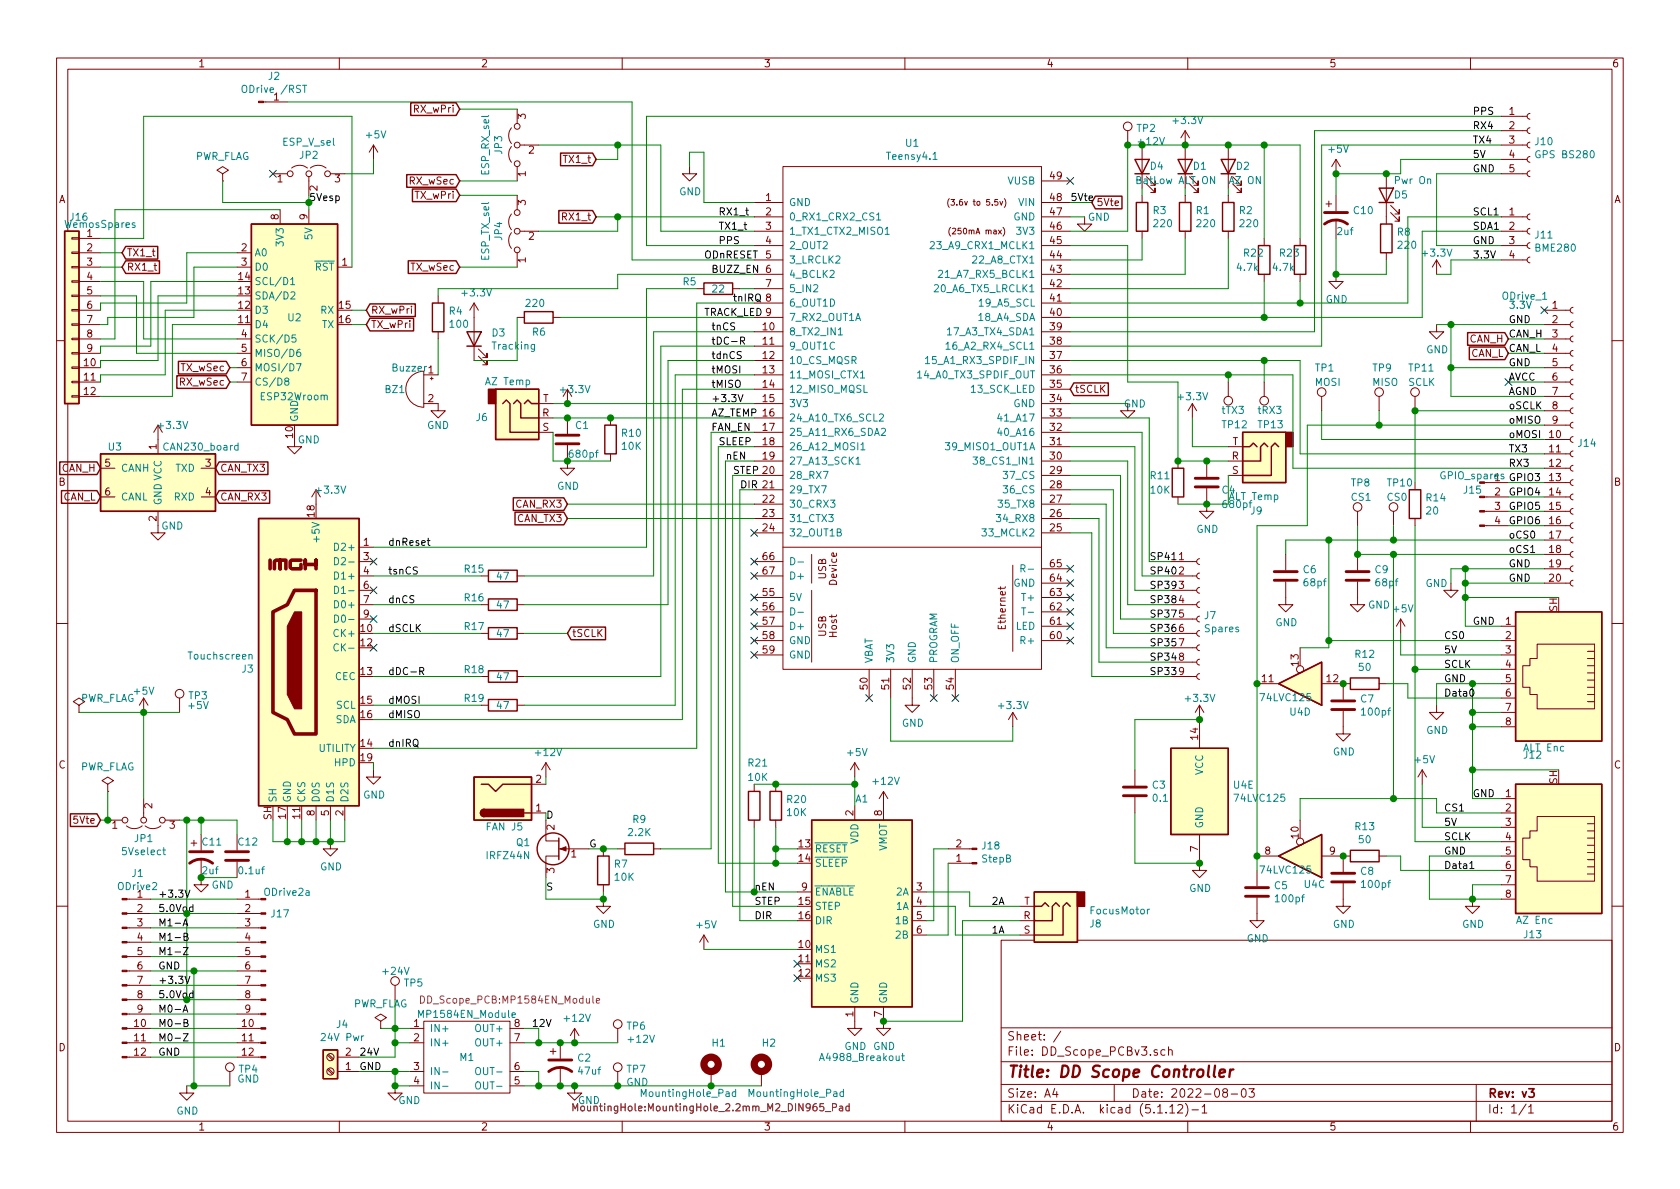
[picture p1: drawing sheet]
<svg xmlns="http://www.w3.org/2000/svg" width="297mm" height="210mm" viewBox="0 0 297 210" stroke-linecap="round" stroke-linejoin="round" font-family="sans-serif">
<defs><g id="words">
<text font-size="2.8" fill="#840000" x="178" y="190.5">Title: DD Scope Controller</text>
<g font-size="2.1" fill="#840000">
<text x="178" y="184">Sheet: /</text>
<text x="178" y="186.7">File: DD_Scope_PCBv3.sch</text>
<text x="178" y="196.9">KiCad E.D.A. kicad (5.1.12)-1</text>
<text x="178" y="194.1">Size: A4</text>
<text x="200" y="194.1">Date: 2022-08-03</text>
<text x="263" y="194.1">Rev: v3</text>
<text x="263" y="196.9">Id: 1/1</text>
</g>
<g font-size="1.8" fill="#840000">
<text x="35" y="11.9">1</text>
<text x="85" y="11.9">2</text>
<text x="135" y="11.9">3</text>
<text x="185" y="11.9">4</text>
<text x="235" y="11.9">5</text>
<text x="285" y="11.9">6</text>
<text x="48.4" y="17.8">1</text>
<text x="73.3" y="19.9">RX_wPri</text>
<text x="93" y="21.1" transform="rotate(-90 93 21.1)">3</text>
<text x="266.9" y="20.3">1</text>
<text x="266.9" y="22.9">2</text>
<text x="93.5" y="27.2">2</text>
<text x="99.8" y="28.8">TX1_t</text>
<text x="266.9" y="25.4">3</text>
<text x="266.9" y="27.9">4</text>
<text x="10.4" y="35.9">A</text>
<text x="49" y="32.3">1</text>
<text x="56.1" y="33.8" transform="rotate(-90 56.1 33.8)">2</text>
<text x="59.2" y="32.3">3</text>
<text x="72.5" y="32.6">RX_wSec</text>
<text x="73.5" y="35.2">TX_wPri</text>
<text x="93" y="31.2" transform="rotate(-90 93 31.2)">1</text>
<text x="135.4" y="35.6">1</text>
<text x="185.7" y="35.6">48</text>
<text x="185.7" y="31.7">49</text>
<text x="266.9" y="30.5">5</text>
<text x="285.4" y="35.9">A</text>
<text x="15.4" y="41.9">1</text>
<text x="49.3" y="38.8" transform="rotate(-90 49.3 38.8)">8</text>
<text x="54.4" y="38.8" transform="rotate(-90 54.4 38.8)">9</text>
<text x="93" y="36.3" transform="rotate(-90 93 36.3)">3</text>
<text x="99.6" y="39">RX1_t</text>
<text x="135.4" y="38.1">2</text>
<text x="135.4" y="40.6">3</text>
<text x="185.7" y="40.6">46</text>
<text x="185.7" y="38.1">47</text>
<text x="193.8" y="36.4">5Vte</text>
<text x="266.9" y="38.1">1</text>
<text x="266.9" y="40.6">2</text>
<text x="15.4" y="44.4">2</text>
<text x="15.4" y="47">3</text>
<text x="22.4" y="47.9">RX1_t</text>
<text x="22.4" y="45.3">TX1_t</text>
<text x="42.7" y="44.4">2</text>
<text x="42.7" y="47">3</text>
<text x="60.5" y="47">1</text>
<text x="72.7" y="47.9">TX_wSec</text>
<text x="93" y="46.5" transform="rotate(-90 93 46.5)">1</text>
<text x="93.5" y="42.4">2</text>
<text x="135.4" y="45.7">5</text>
<text x="135.4" y="43.2">4</text>
<text x="185.7" y="45.7">44</text>
<text x="185.7" y="43.2">45</text>
<text x="266.9" y="43.2">3</text>
<text x="266.9" y="45.7">4</text>
<text x="15.4" y="49.5">4</text>
<text x="15.4" y="52.1">5</text>
<text x="42.2" y="52.1">13</text>
<text x="42.2" y="49.5">14</text>
<text x="135.4" y="48.3">6</text>
<text x="135.4" y="50.8">7</text>
<text x="135.4" y="53.3">8</text>
<text x="185.7" y="53.3">41</text>
<text x="185.7" y="50.8">42</text>
<text x="185.7" y="48.3">43</text>
<text x="15.4" y="54.6">6</text>
<text x="15.4" y="57.1">7</text>
<text x="15.4" y="59.7">8</text>
<text x="42.2" y="57.1">11</text>
<text x="42.2" y="54.6">12</text>
<text x="42.7" y="59.7">4</text>
<text x="60" y="54.6">15</text>
<text x="60" y="57.1">16</text>
<text x="65.6" y="55.5">RX_wPri</text>
<text x="65.6" y="58">TX_wPri</text>
<text x="134.9" y="58.4">10</text>
<text x="185.7" y="58.4">39</text>
<text x="185.7" y="55.9">40</text>
<text x="274.5" y="54.6">1</text>
<text x="274.5" y="57.1">2</text>
<text x="274.5" y="59.7">3</text>
<text x="14.9" y="64.8">10</text>
<text x="15.4" y="62.2">9</text>
<text x="32.1" y="65.7">TX_wSec</text>
<text x="42.7" y="62.2">5</text>
<text x="42.7" y="64.8">6</text>
<text x="134.9" y="61">11</text>
<text x="134.9" y="63.5">12</text>
<text x="185.7" y="63.5">37</text>
<text x="185.7" y="61">38</text>
<text x="259.8" y="60.6">CAN_H</text>
<text x="260" y="63.1">CAN_L</text>
<text x="274.5" y="62.2">4</text>
<text x="274.5" y="64.8">5</text>
<text x="14.9" y="67.3">11</text>
<text x="14.9" y="69.8">12</text>
<text x="31.9" y="68.2">RX_wSec</text>
<text x="42.7" y="67.3">7</text>
<text x="75.7" y="66">1</text>
<text x="75.7" y="71.1">2</text>
<text x="96" y="71.1">T</text>
<text x="134.9" y="66">13</text>
<text x="134.9" y="68.6">14</text>
<text x="134.9" y="71.1">15</text>
<text x="185.7" y="68.6">35</text>
<text x="185.7" y="66">36</text>
<text x="185.7" y="71.1">34</text>
<text x="190" y="69.5">tSCLK</text>
<text x="274.5" y="67.3">6</text>
<text x="274.5" y="69.8">7</text>
<text x="51.8" y="77.4" transform="rotate(-90 51.8 77.4)">10</text>
<text x="95.9" y="73.7">R</text>
<text x="95.9" y="76.2">S</text>
<text x="134.9" y="76.2">17</text>
<text x="185.7" y="76.2">32</text>
<text x="185.7" y="73.7">33</text>
<text x="274" y="77.5">10</text>
<text x="274.5" y="72.4">8</text>
<text x="274.5" y="74.9">9</text>
<text x="10.9" y="83.4">CAN_H</text>
<text x="18.6" y="82.5">5</text>
<text x="27.7" y="79.5" transform="rotate(-90 27.7 79.5)">1</text>
<text x="36.3" y="82.5">3</text>
<text x="38.9" y="83.4">CAN_TX3</text>
<text x="134.9" y="78.7">18</text>
<text x="134.9" y="81.3">19</text>
<text x="185.7" y="83.8">29</text>
<text x="185.7" y="81.3">30</text>
<text x="185.7" y="78.7">31</text>
<text x="217.8" y="81.3">R</text>
<text x="217.9" y="83.8">S</text>
<text x="217.9" y="78.7">T</text>
<text x="274" y="80">11</text>
<text x="274" y="82.5">12</text>
<text x="10.4" y="85.9">B</text>
<text x="11.1" y="88.5">CAN_L</text>
<text x="18.6" y="87.6">6</text>
<text x="36.3" y="87.6">4</text>
<text x="38.9" y="88.5">CAN_RX3</text>
<text x="91.3" y="89.8">CAN_RX3</text>
<text x="134.9" y="88.9">22</text>
<text x="185.7" y="88.9">27</text>
<text x="185.7" y="86.4">28</text>
<text x="264.3" y="87.6">2</text>
<text x="274" y="85.1">13</text>
<text x="274" y="87.6">14</text>
<text x="285.4" y="85.9">B</text>
<text x="27.7" y="92.2" transform="rotate(-90 27.7 92.2)">2</text>
<text x="55.6" y="91.4" transform="rotate(-90 55.6 91.4)">18</text>
<text x="91.5" y="92.3">CAN_TX3</text>
<text x="134.9" y="91.4">23</text>
<text x="134.9" y="94">24</text>
<text x="185.7" y="94">25</text>
<text x="185.7" y="91.4">26</text>
<text x="264.3" y="90.2">3</text>
<text x="264.3" y="92.7">4</text>
<text x="274" y="90.2">15</text>
<text x="274" y="92.7">16</text>
<text x="274" y="95.2">17</text>
<text x="64.3" y="96.5">1</text>
<text x="64.3" y="99.1">3</text>
<text x="64.3" y="101.6">4</text>
<text x="134.9" y="99.1">66</text>
<text x="134.9" y="101.6">67</text>
<text x="185.7" y="100.3">65</text>
<text x="208.4" y="99.1">1</text>
<text x="208.4" y="101.6">2</text>
<text x="274" y="97.8">18</text>
<text x="274" y="100.3">19</text>
<text x="64.3" y="104.1">6</text>
<text x="64.3" y="106.7">7</text>
<text x="134.9" y="105.4">55</text>
<text x="134.9" y="107.9">56</text>
<text x="146.1" y="102.4" transform="rotate(-90 146.1 102.4)">USB</text>
<text x="148" y="103.4" transform="rotate(-90 148 103.4)">Device</text>
<text x="185.7" y="107.9">62</text>
<text x="185.7" y="105.4">63</text>
<text x="185.7" y="102.9">64</text>
<text x="208.4" y="104.1">3</text>
<text x="208.4" y="106.7">4</text>
<text x="274" y="102.9">20</text>
<text x="63.8" y="111.8">10</text>
<text x="64.3" y="109.2">9</text>
<text x="101.1" y="112.6">tSCLK</text>
<text x="134.9" y="110.5">57</text>
<text x="134.9" y="113">58</text>
<text x="146.1" y="112.6" transform="rotate(-90 146.1 112.6)">USB</text>
<text x="148" y="112.7" transform="rotate(-90 148 112.7)">Host</text>
<text x="177.8" y="111.1" transform="rotate(-90 177.8 111.1)">Ethernet</text>
<text x="185.7" y="113">60</text>
<text x="185.7" y="110.5">61</text>
<text x="208.4" y="109.2">5</text>
<text x="208.4" y="111.8">6</text>
<text x="266.2" y="110.5">1</text>
<text x="266.2" y="113">2</text>
<text x="275.3" y="108.1" transform="rotate(-90 275.3 108.1)">SH</text>
<text x="63.8" y="114.3">12</text>
<text x="63.8" y="119.4">13</text>
<text x="134.9" y="115.6">59</text>
<text x="208.4" y="114.3">7</text>
<text x="208.4" y="116.8">8</text>
<text x="208.4" y="119.4">9</text>
<text x="229.6" y="117.7" transform="rotate(-90 229.6 117.7)">13</text>
<text x="266.2" y="115.6">3</text>
<text x="266.2" y="118.1">4</text>
<text x="63.8" y="124.5">15</text>
<text x="153.4" y="121.9" transform="rotate(-90 153.4 121.9)">50</text>
<text x="157.2" y="121.9" transform="rotate(-90 157.2 121.9)">51</text>
<text x="161" y="121.9" transform="rotate(-90 161 121.9)">52</text>
<text x="164.8" y="121.9" transform="rotate(-90 164.8 121.9)">53</text>
<text x="168.7" y="121.9" transform="rotate(-90 168.7 121.9)">54</text>
<text x="223.2" y="120.6">11</text>
<text x="234.6" y="120.6">12</text>
<text x="266.2" y="120.6">5</text>
<text x="266.2" y="123.2">6</text>
<text x="266.2" y="125.7">7</text>
<text x="63.8" y="127">16</text>
<text x="211.8" y="130.8" transform="rotate(-90 211.8 130.8)">14</text>
<text x="266.2" y="128.3">8</text>
<text x="10.4" y="135.9">C</text>
<text x="63.8" y="132.1">14</text>
<text x="63.8" y="134.6">19</text>
<text x="285.4" y="135.9">C</text>
<text x="26.9" y="143" transform="rotate(-90 26.9 143)">2</text>
<text x="94.8" y="143.5">1</text>
<text x="94.8" y="138.4">2</text>
<text x="266.2" y="141">1</text>
<text x="266.2" y="143.5">2</text>
<text x="275.3" y="138.6" transform="rotate(-90 275.3 138.6)">SH</text>
<text x="13.3" y="145.7">5Vte</text>
<text x="19.8" y="146.6">1</text>
<text x="30" y="146.6">3</text>
<text x="48" y="145" transform="rotate(-90 48 145)">SH</text>
<text x="50.5" y="144.7" transform="rotate(-90 50.5 144.7)">17</text>
<text x="53.1" y="144.7" transform="rotate(-90 53.1 144.7)">11</text>
<text x="55.6" y="144.2" transform="rotate(-90 55.6 144.2)">8</text>
<text x="58.2" y="144.2" transform="rotate(-90 58.2 144.2)">5</text>
<text x="60.7" y="144.2" transform="rotate(-90 60.7 144.2)">2</text>
<text x="98" y="146.8" transform="rotate(-90 98 146.8)">2</text>
<text x="141.3" y="149.9">13</text>
<text x="150.9" y="144.2" transform="rotate(-90 150.9 144.2)">2</text>
<text x="156" y="144.2" transform="rotate(-90 156 144.2)">8</text>
<text x="169.1" y="149.9">2</text>
<text x="229.6" y="148.2" transform="rotate(-90 229.6 148.2)">10</text>
<text x="266.2" y="146">3</text>
<text x="266.2" y="148.6">4</text>
<text x="98" y="154.4" transform="rotate(-90 98 154.4)">3</text>
<text x="101" y="151.6">1</text>
<text x="141.3" y="152.4">14</text>
<text x="169.1" y="152.4">1</text>
<text x="211.8" y="150.6" transform="rotate(-90 211.8 150.6)">7</text>
<text x="223.7" y="151.1">8</text>
<text x="235.1" y="151.1">9</text>
<text x="266.2" y="151.1">5</text>
<text x="266.2" y="153.7">6</text>
<text x="24.3" y="158.7">1</text>
<text x="24.3" y="161.3">2</text>
<text x="43.3" y="158.7">1</text>
<text x="43.3" y="161.3">2</text>
<text x="141.3" y="160">15</text>
<text x="141.8" y="157.5">9</text>
<text x="162.1" y="157.5">3</text>
<text x="162.1" y="160">4</text>
<text x="181.1" y="160">T</text>
<text x="266.2" y="156.2">7</text>
<text x="266.2" y="158.7">8</text>
<text x="24.3" y="163.8">3</text>
<text x="24.3" y="166.4">4</text>
<text x="43.3" y="163.8">3</text>
<text x="43.3" y="166.4">4</text>
<text x="141.3" y="167.6">10</text>
<text x="141.3" y="162.6">16</text>
<text x="162.1" y="162.6">5</text>
<text x="162.1" y="165.1">6</text>
<text x="181" y="162.6">R</text>
<text x="181" y="165.1">S</text>
<text x="24.3" y="168.9">5</text>
<text x="24.3" y="171.4">6</text>
<text x="24.3" y="174">7</text>
<text x="43.3" y="168.9">5</text>
<text x="43.3" y="171.4">6</text>
<text x="43.3" y="174">7</text>
<text x="141.3" y="170.2">11</text>
<text x="141.3" y="172.7">12</text>
<text x="24.3" y="176.5">8</text>
<text x="24.3" y="179.1">9</text>
<text x="43.3" y="176.5">8</text>
<text x="43.3" y="179.1">9</text>
<text x="150.9" y="179.8" transform="rotate(-90 150.9 179.8)">1</text>
<text x="156" y="179.8" transform="rotate(-90 156 179.8)">7</text>
<text x="10.4" y="185.9">D</text>
<text x="23.8" y="181.6">10</text>
<text x="23.8" y="184.1">11</text>
<text x="42.8" y="181.6">10</text>
<text x="42.8" y="184.1">11</text>
<text x="73.2" y="181.6">1</text>
<text x="73.2" y="184.1">2</text>
<text x="91" y="184.1">7</text>
<text x="91" y="181.6">8</text>
<text x="285.4" y="185.9">D</text>
<text x="23.8" y="186.7">12</text>
<text x="42.8" y="186.7">12</text>
<text x="61.1" y="189.2">1</text>
<text x="61.1" y="186.7">2</text>
<text x="73.2" y="189.2">3</text>
<text x="73.2" y="191.8">4</text>
<text x="91" y="191.8">5</text>
<text x="91" y="189.2">6</text>
<text x="35" y="199.9">1</text>
<text x="85" y="199.9">2</text>
<text x="135" y="199.9">3</text>
<text x="185" y="199.9">4</text>
<text x="235" y="199.9">5</text>
<text x="285" y="199.9">6</text>
</g>
<g font-size="1.8" fill="#008484">
<text x="43.3" y="16.4">ODrive /RST</text>
<text x="47.5" y="14.1">J2</text>
<text x="201" y="23.3">TP2</text>
<text x="207.6" y="21.9">+3.3V</text>
<text x="34.4" y="28.3">PWR_FLAG</text>
<text x="50" y="25.8">ESP_V_sel</text>
<text x="53" y="28.1">JP2</text>
<text x="64.8" y="24.5">+5V</text>
<text x="88.8" y="27.2" transform="rotate(-90 88.8 27.2)">JP3</text>
<text x="157" y="28.3">Teensy4.1</text>
<text x="160.2" y="26">U1</text>
<text x="235" y="27">+5V</text>
<text x="271.5" y="25.7">J10</text>
<text x="271.9" y="28">GPS BS280</text>
<text x="86.5" y="30.9" transform="rotate(-90 86.5 30.9)">ESP_RX_sel</text>
<text x="120.1" y="34.5">GND</text>
<text x="178.2" y="32.6">VUSB</text>
<text x="200.9" y="32.6">BatLow</text>
<text x="203.4" y="30">D4</text>
<text x="208.4" y="32.6">ALT ON</text>
<text x="211" y="30">D1</text>
<text x="217.4" y="32.6">AZ ON</text>
<text x="218.6" y="30">D2</text>
<text x="246.6" y="35.1">D5</text>
<text x="246.8" y="32.6">Pwr On</text>
<text x="11.7" y="40.3">WemosSpares</text>
<text x="12.5" y="39">J16</text>
<text x="139.4" y="36.4">GND</text>
<text x="139.4" y="39">0_RX1_CRX2_CS1</text>
<text x="139.4" y="41.5">1_TX1_CTX2_MISO1</text>
<text x="179.2" y="39">GND</text>
<text x="180" y="41.5">3V3</text>
<text x="180.2" y="36.4">VIN</text>
<text x="192.4" y="39">GND</text>
<text x="203.9" y="37.9">R3</text>
<text x="204.1" y="40.2">220</text>
<text x="211.5" y="37.9">R1</text>
<text x="211.7" y="40.2">220</text>
<text x="219.2" y="37.9">R2</text>
<text x="219.4" y="40.2">220</text>
<text x="236.5" y="41.6">2uf</text>
<text x="239.4" y="37.9">C10</text>
<text x="247.1" y="41.7">R8</text>
<text x="45" y="45.3">A0</text>
<text x="45" y="47.9">D0</text>
<text x="50.2" y="43.3" transform="rotate(-90 50.2 43.3)">3V3</text>
<text x="55.2" y="42.3" transform="rotate(-90 55.2 42.3)">5V</text>
<text x="55.7" y="47.9">RST</text>
<text x="86.5" y="46" transform="rotate(-90 86.5 46)">ESP_TX_sel</text>
<text x="88.8" y="42.5" transform="rotate(-90 88.8 42.5)">JP4</text>
<text x="139.4" y="46.6">3_LRCLK2</text>
<text x="139.4" y="44.1">2_OUT2</text>
<text x="165.2" y="44.1">23_A9_CRX1_MCLK1</text>
<text x="172.4" y="46.6">22_A8_CTX1</text>
<text x="218.8" y="47.9">4.7k</text>
<text x="220" y="45.4">R22</text>
<text x="225.2" y="47.9">4.7k</text>
<text x="226.3" y="45.4">R23</text>
<text x="247.3" y="44">220</text>
<text x="251.7" y="45.4">+3.3V</text>
<text x="271.5" y="42.2">J11</text>
<text x="271.6" y="44.5">BME280</text>
<text x="45" y="53">SDA/D2</text>
<text x="45" y="50.4">SCL/D1</text>
<text x="81.9" y="52.4">+3.3V</text>
<text x="120.8" y="50.5">R5</text>
<text x="126" y="51.7">22</text>
<text x="139.4" y="49.1">4_BCLK2</text>
<text x="139.4" y="51.7">5_IN2</text>
<text x="165.7" y="51.7">20_A6_TX5_LRCLK1</text>
<text x="166.6" y="49.1">21_A7_RX5_BCLK1</text>
<text x="234.4" y="53.6">GND</text>
<text x="265.7" y="53">ODrive_1</text>
<text x="45" y="58">D4</text>
<text x="45" y="55.5">D3</text>
<text x="51" y="56.8">U2</text>
<text x="56.7" y="55.5">RX</text>
<text x="56.9" y="58">TX</text>
<text x="79.5" y="55.6">R4</text>
<text x="79.7" y="58">100</text>
<text x="87" y="59.5">D3</text>
<text x="93.1" y="54.3">220</text>
<text x="94.2" y="59.4">R6</text>
<text x="139.4" y="59.3">8_TX2_IN1</text>
<text x="139.4" y="54.2">6_OUT1D</text>
<text x="139.4" y="56.8">7_RX2_OUT1A</text>
<text x="168" y="59.3">17_A3_TX4_SDA1</text>
<text x="173.2" y="56.8">18_A4_SDA</text>
<text x="173.4" y="54.2">19_A5_SCL</text>
<text x="45" y="60.6">SCK/D5</text>
<text x="45" y="63.1">MISO/D6</text>
<text x="45" y="65.7">MOSI/D7</text>
<text x="69.5" y="65.7">Buzzer</text>
<text x="87.2" y="61.8">Tracking</text>
<text x="139.4" y="61.8">9_OUT1C</text>
<text x="139.4" y="64.4">10_CS_MQSR</text>
<text x="164.6" y="64.4">15_A1_RX3_SPDIF_IN</text>
<text x="168" y="61.8">16_A2_RX4_SCL1</text>
<text x="232.6" y="65.7">TP1</text>
<text x="242.7" y="65.7">TP9</text>
<text x="249.2" y="65.7">TP11</text>
<text x="252.2" y="62.5">GND</text>
<text x="45" y="68.2">CS/D8</text>
<text x="46.3" y="70.8">ESP32Wroom</text>
<text x="68.1" y="69.5">BZ1</text>
<text x="86" y="68.1">AZ Temp</text>
<text x="99.3" y="69.5">+3.3V</text>
<text x="139.4" y="66.9">11_MOSI_CTX1</text>
<text x="139.4" y="69.5">12_MISO_MQSL</text>
<text x="162.8" y="66.9">14_A0_TX3_SPDIF_OUT</text>
<text x="171.9" y="69.5">13_SCK_LED</text>
<text x="208.5" y="70.8">+3.3V</text>
<text x="232.5" y="68.2">MOSI</text>
<text x="242.7" y="68.2">MISO</text>
<text x="249" y="68.2">SCLK</text>
<text x="28.1" y="75.9">+3.3V</text>
<text x="52.7" y="74.7" transform="rotate(-90 52.7 74.7)">GND</text>
<text x="75.5" y="75.9">GND</text>
<text x="84.2" y="74.5">J6</text>
<text x="101.8" y="75.9">C1</text>
<text x="110" y="77.2">R10</text>
<text x="139.4" y="72">3V3</text>
<text x="139.4" y="74.5">24_A10_TX6_SCL2</text>
<text x="139.4" y="77.1">25_A11_RX6_SDA2</text>
<text x="176.9" y="77.1">40_A16</text>
<text x="176.9" y="74.5">41_A17</text>
<text x="179.2" y="72">GND</text>
<text x="198.7" y="72.1">GND</text>
<text x="216.1" y="73.2">tTX3</text>
<text x="216.2" y="75.7">TP12</text>
<text x="222.5" y="75.7">TP13</text>
<text x="222.5" y="73.2">tRX3</text>
<text x="19.2" y="79.7">U3</text>
<text x="21.3" y="83.4">CANH</text>
<text x="29.2" y="79.7">CAN230_board</text>
<text x="31" y="83.4">TXD</text>
<text x="52.7" y="78.4">GND</text>
<text x="100.8" y="80.9">680pf</text>
<text x="110" y="79.5">10K</text>
<text x="139.4" y="79.6">26_A12_MOSI1</text>
<text x="139.4" y="82.2">27_A13_SCK1</text>
<text x="167.7" y="79.6">39_MISO1_OUT1A</text>
<text x="173" y="82.2">38_CS1_IN1</text>
<text x="279.1" y="79">J14</text>
<text x="21.3" y="88.5">CANL</text>
<text x="28.6" y="89.4" transform="rotate(-90 28.6 89.4)">GND VCC</text>
<text x="30.8" y="88.5">RXD</text>
<text x="56.1" y="87.3">+3.3V</text>
<text x="98.5" y="86.6">GND</text>
<text x="139.4" y="84.7">28_RX7</text>
<text x="139.4" y="87.2">29_TX7</text>
<text x="139.4" y="89.8">30_CRX3</text>
<text x="176.9" y="89.8">35_TX8</text>
<text x="177.7" y="87.2">36_CS</text>
<text x="177.7" y="84.7">37_CS</text>
<text x="203.5" y="84.8">R11</text>
<text x="203.5" y="87.3">10K</text>
<text x="216.1" y="87.3">C4</text>
<text x="216.4" y="89.8">680pf</text>
<text x="217.4" y="88.4">ALT Temp</text>
<text x="238.9" y="86">TP8</text>
<text x="239" y="88.6">CS1</text>
<text x="245.3" y="88.6">CS0</text>
<text x="245.4" y="86">TP10</text>
<text x="252.2" y="88.7">R14</text>
<text x="258.9" y="87.3">J15</text>
<text x="264.3" y="85.1">1</text>
<text x="28.5" y="93.6">GND</text>
<text x="56.5" y="95.4" transform="rotate(-90 56.5 95.4)">+5V</text>
<text x="139.4" y="92.3">31_CTX3</text>
<text x="139.4" y="94.9">32_OUT1B</text>
<text x="174.1" y="94.9">33_MCLK2</text>
<text x="176.7" y="92.3">34_RX8</text>
<text x="211.5" y="94.2">GND</text>
<text x="221.2" y="91">J9</text>
<text x="252.3" y="91">20</text>
<text x="59.7" y="97.4">D2+</text>
<text x="60.1" y="99.9">D2-</text>
<text x="82.2" y="101.3">R15</text>
<text x="230.5" y="101.4">C6</text>
<text x="243.2" y="101.4">C9</text>
<text x="59.7" y="102.5">D1+</text>
<text x="59.7" y="107.6">D0+</text>
<text x="60.1" y="105">D1-</text>
<text x="82.2" y="106.3">R16</text>
<text x="87.9" y="102.5">47</text>
<text x="87.9" y="107.6">47</text>
<text x="139.4" y="106.3">5V</text>
<text x="139.4" y="102.5">D+</text>
<text x="179.2" y="103.8">GND</text>
<text x="181" y="106.3">T+</text>
<text x="230.7" y="103.7">68pf</text>
<text x="241.9" y="107.6">GND</text>
<text x="243.4" y="103.7">68pf</text>
<text x="252" y="103.8">GND</text>
<text x="59.4" y="112.6">CK+</text>
<text x="60.1" y="110.1">D0-</text>
<text x="82.2" y="111.4">R17</text>
<text x="87.9" y="112.7">47</text>
<text x="139.4" y="111.4">D+</text>
<text x="139.4" y="113.9">GND</text>
<text x="179.6" y="111.4">LED</text>
<text x="180.8" y="113.9">R+</text>
<text x="181.5" y="108.8">T-</text>
<text x="213" y="109.5">J7</text>
<text x="213.1" y="111.8">Spares</text>
<text x="225.5" y="110.7">GND</text>
<text x="246.4" y="108.3">+5V</text>
<text x="33.5" y="116.6">Touchscreen</text>
<text x="42.8" y="118.9">J3</text>
<text x="59.8" y="115.2">CK-</text>
<text x="82.2" y="119">R18</text>
<text x="139.4" y="116.5">GND</text>
<text x="154.3" y="117.3" transform="rotate(-90 154.3 117.3)">VBAT</text>
<text x="158.1" y="117.3" transform="rotate(-90 158.1 117.3)">3V3</text>
<text x="161.9" y="117.3" transform="rotate(-90 161.9 117.3)">GND</text>
<text x="165.7" y="117.3" transform="rotate(-90 165.7 117.3)">PROGRAM</text>
<text x="169.5" y="117.3" transform="rotate(-90 169.5 117.3)">ON_OFF</text>
<text x="239.7" y="116.3">R12</text>
<text x="240.3" y="118.6">50</text>
<text x="14.1" y="124.1">PWR_FLAG</text>
<text x="23.8" y="122.9">+5V</text>
<text x="33.4" y="123.7">TP3</text>
<text x="33.4" y="125.4">+5V</text>
<text x="59.3" y="120.3">CEC</text>
<text x="59.5" y="125.3">SCL</text>
<text x="82.2" y="124.1">R19</text>
<text x="87.9" y="120.3">47</text>
<text x="87.9" y="125.4">47</text>
<text x="176.7" y="125.4">+3.3V</text>
<text x="209.8" y="124.1">+3.3V</text>
<text x="223.1" y="124">74LVC125</text>
<text x="240.6" y="124.2">C7</text>
<text x="59.3" y="127.9">SDA</text>
<text x="159.5" y="128.5">GND</text>
<text x="228.1" y="126.5">U4D</text>
<text x="240.9" y="126.5">100pf</text>
<text x="252.2" y="129.8">GND</text>
<text x="14.1" y="136.2">PWR_FLAG</text>
<text x="56.3" y="133">UTILITY</text>
<text x="59.3" y="135.5">HPD</text>
<text x="94.8" y="133.7">+12V</text>
<text x="132.4" y="135.6">R21</text>
<text x="149.9" y="133.7">+5V</text>
<text x="212.7" y="137.1" transform="rotate(-90 212.7 137.1)">VCC</text>
<text x="235.7" y="133.6">GND</text>
<text x="250.2" y="135">+5V</text>
<text x="269.4" y="132.9">ALT Enc</text>
<text x="269.5" y="134.2">J12</text>
<text x="48.9" y="142" transform="rotate(-90 48.9 142)">SH</text>
<text x="51.4" y="142" transform="rotate(-90 51.4 142)">GND</text>
<text x="54" y="142" transform="rotate(-90 54 142)">CKS</text>
<text x="56.5" y="142" transform="rotate(-90 56.5 142)">D0S</text>
<text x="59.1" y="142" transform="rotate(-90 59.1 142)">D1S</text>
<text x="61.6" y="142" transform="rotate(-90 61.6 142)">D2S</text>
<text x="64.2" y="141.2">GND</text>
<text x="132.4" y="138.1">10K</text>
<text x="139.2" y="142">R20</text>
<text x="151.3" y="141.9">A1</text>
<text x="154.5" y="138.8">+12V</text>
<text x="203.8" y="139.5">C3</text>
<text x="204" y="141.8">0.1uf</text>
<text x="218.1" y="139.5">U4E</text>
<text x="218.5" y="141.8">74LVC125</text>
<text x="23.8" y="148.9">JP1</text>
<text x="35.8" y="149.5">C11</text>
<text x="42.2" y="149.5">C12</text>
<text x="85.8" y="146.9">FAN J5</text>
<text x="91.3" y="149.6">Q1</text>
<text x="111.2" y="147.8">2.2K</text>
<text x="111.9" y="145.5">R9</text>
<text x="139.2" y="144.3">10K</text>
<text x="151.8" y="149.3" transform="rotate(-90 151.8 149.3)">VDD</text>
<text x="212.7" y="146.6" transform="rotate(-90 212.7 146.6)">GND</text>
<text x="239.7" y="146.8">R13</text>
<text x="240.3" y="149.1">50</text>
<text x="21.8" y="151.2">5Vselect</text>
<text x="23.4" y="155.1">J1</text>
<text x="35.8" y="154.6">2uf</text>
<text x="42.4" y="154.6">0.1uf</text>
<text x="56.6" y="153.9">GND</text>
<text x="86.2" y="151.9">IRFZ44N</text>
<text x="108.7" y="153.4">R7</text>
<text x="108.7" y="155.7">10K</text>
<text x="144" y="150.7">RESET</text>
<text x="144" y="153.3">SLEEP</text>
<text x="156.8" y="150.6" transform="rotate(-90 156.8 150.6)">VMOT</text>
<text x="173.7" y="152.5">StepB</text>
<text x="173.7" y="150.2">J18</text>
<text x="223.1" y="154.5">74LVC125</text>
<text x="240.6" y="154.7">C8</text>
<text x="21" y="157.4">ODrive2</text>
<text x="37.4" y="157.1">GND</text>
<text x="46.9" y="158.4">ODrive2a</text>
<text x="144" y="160.9">STEP</text>
<text x="144" y="158.4">ENABLE</text>
<text x="158.5" y="158.4">2A</text>
<text x="158.5" y="160.9">1A</text>
<text x="192.9" y="161.7">FocusMotor</text>
<text x="210.3" y="157.7">GND</text>
<text x="225.4" y="157.2">C5</text>
<text x="225.7" y="159.6">100pf</text>
<text x="230.7" y="157">U4C</text>
<text x="240.9" y="157">100pf</text>
<text x="48" y="162.2">J17</text>
<text x="104.9" y="164.1">GND</text>
<text x="123.2" y="164.2">+5V</text>
<text x="144" y="163.4">DIR</text>
<text x="158.5" y="163.4">1B</text>
<text x="158.5" y="166">2B</text>
<text x="192.7" y="164">J8</text>
<text x="220.4" y="166.6">GND</text>
<text x="235.7" y="164.1">GND</text>
<text x="258.5" y="164.1">GND</text>
<text x="268.3" y="163.4">AZ Enc</text>
<text x="269.5" y="165.9">J13</text>
<text x="67.8" y="172.4">+24V</text>
<text x="144" y="168.5">MS1</text>
<text x="144" y="171.1">MS2</text>
<text x="144" y="173.6">MS3</text>
<text x="62.4" y="178.1">PWR_FLAG</text>
<text x="71.5" y="174.5">TP5</text>
<text x="151.8" y="177.5" transform="rotate(-90 151.8 177.5)">GND</text>
<text x="156.8" y="177.5" transform="rotate(-90 156.8 177.5)">GND</text>
<text x="57.1" y="184.1">24V Pwr</text>
<text x="59.5" y="181.8">J4</text>
<text x="74.4" y="180">MP1584EN_Module</text>
<text x="75.9" y="182.5">IN+</text>
<text x="75.9" y="185">IN+</text>
<text x="84.4" y="185">OUT+</text>
<text x="84.4" y="182.5">OUT+</text>
<text x="99.9" y="180.7">+12V</text>
<text x="110.9" y="182.1">TP6</text>
<text x="111.2" y="184.4">+12V</text>
<text x="126" y="185.1">H1</text>
<text x="134.8" y="185.1">H2</text>
<text x="149.3" y="185.7">GND GND</text>
<text x="42" y="191.4">GND</text>
<text x="42.3" y="189.7">TP4</text>
<text x="75.9" y="190.1">IN-</text>
<text x="81.3" y="187.6">M1</text>
<text x="84.8" y="190.1">OUT-</text>
<text x="102.2" y="187.7">C2</text>
<text x="102.4" y="190">47uf</text>
<text x="110.9" y="189.7">TP7</text>
<text x="145.5" y="187.6">A4988_Breakout</text>
<text x="31.2" y="197.1">GND</text>
<text x="70.4" y="195.2">GND</text>
<text x="75.9" y="192.7">IN-</text>
<text x="84.8" y="192.7">OUT-</text>
<text x="110.7" y="192">GND</text>
<text x="113.7" y="194">MountingHole_Pad</text>
<text x="132.8" y="194">MountingHole_Pad</text>
</g>
<g font-size="1.8">
<text x="260.3" y="20.3">PPS</text>
<text x="260.3" y="22.9">RX4</text>
<text x="260.3" y="25.4">TX4</text>
<text x="260.3" y="27.9">5V</text>
<text x="189.2" y="35.6">5Vte</text>
<text x="260.3" y="30.5">GND</text>
<text x="127" y="40.6">TX1_t</text>
<text x="127" y="38.1">RX1_t</text>
<text x="260.3" y="40.6">SDA1</text>
<text x="260.3" y="38.1">SCL1</text>
<text x="124.5" y="45.7">ODnRESET</text>
<text x="127" y="43.2">PPS</text>
<text x="260.3" y="43.2">GND</text>
<text x="260.3" y="45.7">3.3V</text>
<text x="125.7" y="48.3">BUZZ_EN</text>
<text x="129.5" y="53.3">tnIRQ</text>
<text x="124.5" y="55.9">TRACK_LED 9</text>
<text x="125.7" y="58.4">tnCS</text>
<text x="266.7" y="59.7">CAN_H</text>
<text x="266.7" y="57.1">GND</text>
<text x="125.7" y="63.5">tdnCS</text>
<text x="125.7" y="61">tDC-R</text>
<text x="266.7" y="62.2">CAN_L</text>
<text x="266.7" y="64.8">GND</text>
<text x="125.7" y="68.6">tMISO</text>
<text x="125.7" y="66">tMOSI</text>
<text x="125.7" y="71.1">+3.3V</text>
<text x="266.7" y="67.3">AVCC</text>
<text x="266.7" y="69.8">AGND</text>
<text x="125.7" y="76.2">FAN_EN</text>
<text x="125.7" y="73.7">AZ_TEMP 16</text>
<text x="266.7" y="77.5">oMOSI</text>
<text x="266.7" y="72.4">oSCLK</text>
<text x="266.7" y="74.9">oMISO</text>
<text x="127" y="78.7">SLEEP</text>
<text x="128.3" y="81.3">nEN</text>
<text x="129.5" y="83.8">STEP 20</text>
<text x="266.7" y="82.5">RX3</text>
<text x="266.7" y="80">TX3</text>
<text x="130.8" y="86.4">DIR 21</text>
<text x="254.8" y="84.8">GPIO_spares GPIO3</text>
<text x="266.7" y="87.6">GPIO4</text>
<text x="266.7" y="95.2">oCS0</text>
<text x="266.7" y="92.7">GPIO6</text>
<text x="266.7" y="90.2">GPIO5</text>
<text x="68.6" y="96.5">dnReset</text>
<text x="68.6" y="101.6">tsnCS</text>
<text x="203.2" y="101.6">SP40</text>
<text x="203.2" y="99.1">SP41</text>
<text x="266.7" y="97.8">oCS1</text>
<text x="266.7" y="100.3">GND</text>
<text x="68.6" y="106.7">dnCS</text>
<text x="203.2" y="106.7">SP38</text>
<text x="203.2" y="104.1">SP39</text>
<text x="266.7" y="102.9">GND</text>
<text x="68.6" y="111.8">dSCLK</text>
<text x="203.2" y="111.8">SP36</text>
<text x="203.2" y="109.2">SP37</text>
<text x="255.3" y="113">CS0</text>
<text x="260.3" y="110.5">GND</text>
<text x="68.6" y="119.4">dDC-R</text>
<text x="203.2" y="119.4">SP33</text>
<text x="203.2" y="116.8">SP34</text>
<text x="203.2" y="114.3">SP35</text>
<text x="255.3" y="118.1">SCLK</text>
<text x="255.3" y="115.6">5V</text>
<text x="68.6" y="124.5">dMOSI</text>
<text x="255.3" y="123.2">Data0</text>
<text x="255.3" y="120.6">GND</text>
<text x="68.6" y="127">dMISO</text>
<text x="68.6" y="132.1">dnIRQ</text>
<text x="255.3" y="143.5">CS1</text>
<text x="260.3" y="141">GND</text>
<text x="96.5" y="144.8">D</text>
<text x="104.1" y="149.9">G</text>
<text x="255.3" y="148.6">SCLK</text>
<text x="255.3" y="146">5V</text>
<text x="255.3" y="153.7">Data1</text>
<text x="255.3" y="151.1">GND</text>
<text x="27.9" y="158.7">+3.3V</text>
<text x="27.9" y="161.3">5.0Vod</text>
<text x="96.5" y="157.5">S</text>
<text x="133.3" y="157.5">nEN</text>
<text x="133.3" y="160">STEP</text>
<text x="175.3" y="160">2A</text>
<text x="27.9" y="163.8">M1-A</text>
<text x="27.9" y="166.4">M1-B</text>
<text x="133.3" y="162.6">DIR</text>
<text x="175.3" y="165.1">1A</text>
<text x="27.9" y="174">+3.3V</text>
<text x="27.9" y="168.9">M1-Z</text>
<text x="27.9" y="171.4">GND</text>
<text x="27.9" y="179.1">M0-A</text>
<text x="27.9" y="176.5">5.0Vod</text>
<text x="27.9" y="181.6">M0-B</text>
<text x="27.9" y="184.1">M0-Z</text>
<text x="94" y="181.6">12V</text>
<text x="27.9" y="186.7">GND</text>
<text x="63.5" y="186.7">24V</text>
<text x="63.5" y="189.2">GND</text>
</g>
<g font-size="1.8" fill="#008400">
<text x="201.4" y="25.6">+12V</text>
<text x="54.6" y="35.6">5Vesp</text>
</g>
<text font-size="1.8" fill="#0000c2" x="266.7" y="54.6">3.3V</text>
<g font-size="1.8" fill="#840084">
<text x="75" y="177.5">DD_Scope_PCB:MP1584EN_Module</text>
<text x="102.2" y="195.2">GND</text>
<text x="103" y="196.5">MountingHole:MountingHole_2.2mm_M2_DIN965_Pad</text>
</g>
<g font-size="1.4" fill="#840000">
<text x="168.3" y="41.4">(250mA max)</text>
<text x="168.5" y="36.3">(3.6v to 5.5v)</text>
</g>
</g></defs>
<g fill="none" stroke="#840000" stroke-width=".18">
<path d="M10 10.3h277v189.9h-277zM12 12.2h273v186.1h-273zM46.6 18h4.2M60 10.3v1.9M91.4 19.3v2.5M110 10.3v1.9M160 10.3v1.9M210 10.3v1.9M260 10.3v1.9M39.4 30.7l1-.6-1-.6-1 .6 1 .6v1.3M39.4 32h.1M48.3 30.7h2.5"/>
<path d="M49.5 37.1v2.5M51.6 29.7a2.26 2.26 0 0 1 2.8 0M54.6 31.2v3.3M54.6 37.1v2.5M54.9 29.7a2.26 2.26 0 0 1 2.8 0M58.4 30.7h2.6M66 25.6l-.7 1.3M66 25.6v2.6M66 25.6l.8 1.3M90.4 37.8a2.26 2.26 0 0 0 0 2.8M90.4 25.9a2.26 2.26 0 0 0 0 2.8M90.4 22.6a2.26 2.26 0 0 0 0 2.8"/>
<path d="M91.4 29.5v2.5M91.4 34.5v2.6M91.9 25.6h3.3M121.9 29.5v1.2h1.3l-1.3 1.3-1.3-1.3h1.3M133.3 38.3h5.1M133.3 35.8h5.1M138.4 29.5h45.7v88.9h-45.7zM167.8 35.1a1.2 1.2 0 0 0 0 1.6M176.8 35.6l.2 .7 .3-.7M177.6 35.1a1.2 1.2 0 0 1 0 1.6M184.1 38.3h5.1M184.1 35.8h5.1"/>
<path d="M184.1 32h5.1M191.8 38.3v1.3h1.2l-1.2 1.3-1.3-1.3h1.3M199.4 23.1v2.5M201.9 25.6v7.7M201.9 34.5v1.3M202.7 32.5l1.5 1.5v-.7v.7h-.7M209.5 23.1v10.2M209.5 34.5v1.3M209.5 23.1l-.7 1.3M209.5 23.1l.8 1.3M210.3 32.5l1.5 1.5v-.7v.7h-.7M217.2 25.6v7.7"/>
<path d="M217.2 34.5v1.3M217.9 32.5l1.6 1.5v-.7v.7h-.8M234.4 36.1h1.1M234.9 35.6v1M236.2 28.2l-.7 1.3M236.2 28.2v2.5M236.2 34.5v2.8M236.2 38.9v3.3M236.2 28.2l.8 1.3M245.1 30.7v8.9M245.9 37.6l1.5 1.5v-.8v.8h-.8M245.9 36.3l1.5 1.5v-.7v.7h-.8"/>
<path d="M265.4 38.3h4.6M265.4 30.7h4.6M265.4 28.2h4.6M265.4 25.6h4.6M265.4 23.1h4.6M265.4 20.6h4.6M270.5 37.8l-.3 .1-.2 .4 .1 .4 .4 .2M270.5 30.2l-.3 .1-.2 .4 .1 .3 .4 .2M270.5 27.7l-.3 .1-.2 .3 .1 .4 .4 .2M270.5 25.1l-.3 .1-.2 .4 .1 .4 .4 .2M270.5 22.6l-.3 .1-.2 .3 .1 .4 .4 .2M270.5 20.1l-.3 .1-.2 .3 .1 .4 .4 .2"/>
<path d="M12.7 59.8h1.3v.3h-1.3zM12.7 57.3h1.3v.2h-1.3zM12.7 52.2h1.3v.2h-1.3zM12.7 49.7h1.3v.2h-1.3zM12.7 47.1h1.3v.3h-1.3zM12.7 44.6h1.3v.2h-1.3zM12.7 54.7h1.3v.3h-1.3zM12.7 42h1.3v.3h-1.3zM14 59.9h3.8M14 57.4h3.8M14 54.9h3.8M14 42.2h3.8"/>
<path d="M14 44.7h3.8M14 47.2h3.8M14 49.8h3.8M14 52.3h3.8M41.9 59.9h2.5M41.9 44.7h2.5M41.9 47.2h2.5M59.7 47.2h2.5M77.5 52.3v1.3M77.5 58.7v1.2M83.8 53.6l-.7 1.3M83.8 53.6v10.1"/>
<path d="M83.8 53.6l.8 1.3M90.4 41.1a2.26 2.26 0 0 0 0 2.8M91.4 44.7v2.5M91.4 56.1h1.3M91.9 40.9h3.3M97.8 56.1h1.3M123.2 51h1.3M129.5 51h1.3M133.3 46h5.1M133.3 43.4h5.1M133.3 40.9h5.1M133.3 58.7h5.1"/>
<path d="M133.3 56.1h5.1M133.3 53.6h5.1M133.3 51h5.1M133.3 48.5h5.1M168.1 40.2a1.13 1.13 0 0 0 0 1.6M177.3 40.2a1.13 1.13 0 0 1 0 1.6M184.1 46h5.1M184.1 43.4h5.1M184.1 40.9h5.1M184.1 58.7h5.1M184.1 56.1h5.1M184.1 53.6h5.1"/>
<path d="M184.1 51h5.1M184.1 48.5h5.1M201.9 40.9v1.3M209.5 40.9v1.3M217.2 40.9v1.3M223.5 42.2v1.2M223.5 48.5v1.3M229.9 42.2v1.2M229.9 48.5v1.3M236.2 48.5v1.3h1.3l-1.3 1.2-1.3-1.2h1.3M245.1 44.7v1.3M254 57.4v1.3h1.3l-1.3 1.2-1.3-1.2h1.3"/>
<path d="M254 46l-.8 1.2M254 46v2.5M254 46l.8 1.2M265.4 46h4.6M265.4 43.4h4.6M265.4 40.9h4.6M270.5 45.5l-.3 .1-.2 .3 .1 .4 .4 .2M270.5 42.9l-.3 .1-.2 .4 .1 .3 .4 .2M270.5 40.4l-.3 .1-.2 .3 .1 .4 .4 .2M273 59.9h4.6M273 57.4h4.6M273 54.9h4.6"/>
<path d="M278.1 59.4l-.3 .1-.2 .4 .1 .3 .4 .2M278.1 56.9l-.3 .1-.2 .3 .1 .4 .4 .2M278.1 54.4l-.3 .1-.2 .3 .1 .4 .4 .2M10 60.2h2M12.7 62.4h1.3v.2h-1.3zM12.7 64.9h1.3v.2h-1.3zM12.7 67.4h1.3v.3h-1.3zM12.7 70h1.3v.2h-1.3zM14 70.1h3.8M14 67.6h3.8M14 65h3.8M14 62.5h3.8"/>
<path d="M27.2 76.4l.7-1.2v5.1M41.9 67.6h2.5M41.9 65h2.5M41.9 62.5h2.5M52.1 77.7v1.3h1.2l-1.2 1.3-1.3-1.3h1.3M72.7 66.6a3.3 3.3 0 0 1 2.2-.9v6.3a3.2 3.2 0 0 1-2.9-2 3.2 3.2 0 0 1 .7-3.4zM74.9 71.4h2.6v1.2h1.2l-1.2 1.3-1.3-1.3h1.3M74.9 66.3h2.6M76.1 66.9h.5M76.3 66.7v.5M84.6 63l1.5 1.5v-.8v.8h-.8M84.6 61.7l1.5 1.5v-.7v.7h-.8"/>
<path d="M95.2 73.9h2.6M95.2 76.4h2.6M95.2 71.4h2.6M100.3 78.7v4.1h1.3l-1.3 1.3-1.2-1.3h1.2M100.3 68.8v2.6M100.3 73.9v2.8M107.9 73.9v1.3M133.3 79h5.1M133.3 73.9h5.1M133.3 76.4h5.1M133.3 71.4h5.1M133.3 61.2h5.1"/>
<path d="M133.3 63.7h5.1M133.3 66.3h5.1M133.3 68.8h5.1M184.1 79h5.1M184.1 73.9h5.1M184.1 76.4h5.1M184.1 71.4h5.1M184.1 61.2h5.1M184.1 63.7h5.1M184.1 66.3h5.1M184.1 68.8h5.1M199.4 71.4v1.2h1.3l-1.3 1.3-1.3-1.3h1.3"/>
<path d="M210.8 71.4l-.7 1.2M210.8 71.4v2.5M210.8 71.4l.8 1.2M217.2 79h2.5M217.2 67.6v2.5M223.5 67.6v2.5M233.7 70.1v2.5M243.8 70.1v2.5M250.2 70.1v2.5M273 77.7h4.6M273 75.2h4.6M273 72.6h4.6"/>
<path d="M273 70.1h4.6M273 67.6h4.6M273 65h4.6M273 62.5h4.6M278.1 79.8l-.3 .1-.2 .3 .1 .4 .4 .2M278.1 77.2l-.3 .1-.2 .3 .1 .4 .4 .2M278.1 74.7l-.3 .1-.2 .3 .1 .4 .4 .2M278.1 72.1l-.3 .1-.2 .4 .1 .3 .4 .2M278.1 69.6l-.3 .1-.2 .3 .1 .4 .4 .2M278.1 67.1l-.3 .1-.2 .3 .1 .4 .4 .2M278.1 64.5l-.3 .1-.2 .3 .1 .4 .4 .2M278.1 62l-.3 .1-.2 .3 .1 .4 .4 .2"/>
<path d="M285 60.2h2M17.8 87.9h2.5M17.8 82.8h2.5M27.9 90.4v3.8h1.3l-1.3 1.3-1.2-1.3h1.2M35.6 87.9h2.5M35.6 82.8h2.5M55.1 87.9l.8-1.3v2.5M63.5 99.3h2.5M63.5 96.8h2.5M107.9 80.3v1.2M133.3 99.3h5.1M133.3 81.5h5.1"/>
<path d="M133.3 84.1h5.1M133.3 86.6h5.1M133.3 89.1h5.1M133.3 91.7h5.1M133.3 94.2h5.1M138.4 96.8h45.7M143.5 98v5.1M179.1 99.9v15.3M184.1 81.5h5.1M184.1 84.1h5.1M184.1 86.6h5.1M184.1 89.1h5.1"/>
<path d="M184.1 91.7h5.1M184.1 94.2h5.1M207 99.3h4.6M208.3 81.5v1.3M208.3 87.9v1.2M212.1 98.8l-.3 .1-.2 .3 .1 .4 .4 .2M213.4 86.4v4h1.2l-1.2 1.3-1.3-1.3h1.3M213.4 81.5v2.8M217.2 81.5h2.5M217.2 84.1h2.5M227.3 98v2.8M240 90.4v2.6"/>
<path d="M240 98v2.8M246.4 90.4v2.6M250.2 85.3v1.3M250.2 91.7v1.3M262.5 93h4.2M262.5 90.4h4.2M262.5 87.9h4.2M262.9 85.3h3.8M273 98h4.6M273 95.5h4.6M273 93h4.6M273 90.4h4.6"/>
<path d="M273 87.9h4.6M273 85.3h4.6M273 82.8h4.6M273 80.3h4.6M278.1 97.5l-.3 .1-.2 .4 .1 .3 .4 .2M278.1 95l-.3 .1-.2 .3 .1 .4 .4 .2M278.1 92.5l-.3 .1-.2 .3 .1 .4 .4 .2M278.1 89.9l-.3 .1-.2 .3 .1 .4 .4 .2M278.1 87.4l-.3 .1-.2 .3 .1 .4 .4 .2M278.1 84.8l-.3 .1-.2 .4 .1 .3 .4 .2M278.1 82.3l-.3 .1-.2 .3 .1 .4 .4 .2M10 110.3h2"/>
<path d="M63.5 101.8h2.5M63.5 106.9h2.5M63.5 109.5h2.5M63.5 104.4h2.5M85.1 101.8h1.3M85.1 106.9h1.3M85.1 119.6h1.3M85.1 112h1.3M91.4 101.8h1.3M91.4 106.9h1.3M91.4 119.6h1.3M91.4 112h1.3"/>
<path d="M133.3 101.8h5.1M133.3 105.7h5.1M133.3 108.2h5.1M133.3 110.7h5.1M133.3 113.3h5.1M133.3 115.8h5.1M143.5 104.4v12.7M153.7 118.4v5M157.5 118.4v5M161.3 118.4v6.3h1.3l-1.3 1.3-1.3-1.3h1.3M165.1 118.4v5M168.9 118.4v5"/>
<path d="M176.9 103.8v.4M177.7 103.8l-.1 .2h-1.1M184.1 103.1h5.1M184.1 100.6h5.1M184.1 105.7h5.1M184.1 108.2h5.1M184.1 110.7h5.1M184.1 113.3h5.1M207 101.8h4.6M207 106.9h4.6M207 119.6h4.6M207 112h4.6"/>
<path d="M207 117.1h4.6M207 114.5h4.6M207 109.5h4.6M207 104.4h4.6M212.1 119.1l-.3 .1-.2 .4 .1 .3 .4 .2M212.1 116.6l-.3 .1-.2 .3 .1 .4 .4 .2M212.1 114l-.3 .1-.2 .4 .1 .4 .4 .2M212.1 111.5l-.3 .1-.2 .3 .1 .4 .4 .2M212.1 109l-.3 .1-.2 .3 .1 .4 .4 .2M212.1 106.4l-.3 .1-.2 .4 .1 .3 .4 .2M212.1 103.9l-.3 .1-.2 .3 .1 .4 .4 .2M212.1 101.3l-.3 .1-.2 .4 .1 .4 .4 .2"/>
<path d="M227.3 102.9v4h1.3l-1.3 1.3-1.2-1.3h1.2M229.9 114.5v3.2M240 102.9v4h1.3l-1.3 1.3-1.2-1.3h1.2M247.6 109.5l-.7 1.2M247.6 109.5v2.5M247.6 109.5l.8 1.2M256.5 103.1v1.3h1.3l-1.3 1.3-1.2-1.3h1.2M265.4 110.7h2.6M265.4 113.3h2.6M265.4 115.8h2.6M265.4 118.4h2.6M271.8 113.9h10.1v11.4h-10.1v-2.5h-1.3v-1.3h-1.3v-3.8h1.3v-1.2h1.3z"/>
<path d="M273 103.1h4.6M273 100.6h4.6M278.1 102.6l-.3 .1-.2 .3 .1 .4 .4 .2M278.1 100.1l-.3 .1-.2 .3 .1 .4 .4 .2M280.7 115.2h1.2M280.7 116.5h1.2M280.7 117.7h1.2M280.7 119h1.2M285 110.3h2M14 124.7l1-.6-1-.7-1 .7 1 .6v1.3M14 126h.1M19 138.7l1.1-.7-1.1-.6-1 .6 1 .7v1.2"/>
<path d="M19 139.9h.1M25.4 123.4v2.6M25.4 123.4l-.8 1.3M25.4 123.4l.8 1.3M31.7 123.4v2.6M66 136.1v1.3h1.3l-1.3 1.3-1.2-1.3h1.2M85.1 124.7h1.3M91.4 124.7h1.3M94 138.7h2.5M96.5 134.9l-.7 1.2M96.5 134.9v2.5M96.5 134.9l.8 1.2"/>
<path d="M133.3 138.7v1.2M137.2 138.7v1.2M151.1 134.9v2.5M151.1 134.9l-.7 1.2M151.1 134.9l.8 1.2M156.2 139.9v5.1M156.2 139.9l-.8 1.3M156.2 139.9l.8 1.3M179.1 126v2.5M179.1 126l-.8 1.2M179.1 126l.7 1.2M200.7 136.1v2.8"/>
<path d="M212.1 124.7v7.6M212.1 124.7l-.8 1.3M212.1 124.7l.8 1.3M222.2 120.9h3.9M233.7 120.9h5.1M237.5 125.7v4.1h1.3l-1.3 1.3-1.3-1.3h1.3M237.5 120.9v2.8M243.8 120.9h1.3M251.5 136.1l-.8 1.3M251.5 136.1v2.6M251.5 136.1l.7 1.3M254 124.7v1.3h1.3l-1.3 1.2-1.3-1.2h1.3"/>
<path d="M265.4 120.9h2.6M265.4 123.4h2.6M265.4 126h2.6M265.4 128.5h2.6M280.7 120.3h1.2M280.7 121.5h1.2M280.7 122.8h1.2M280.7 124.1h1.2M19 145h2.6M22.4 146a2.26 2.26 0 0 0 2.7 0M22.5 159h4.2M25.4 141.2v3.3"/>
<path d="M25.7 146a2.26 2.26 0 0 0 2.7 0M29.2 145h2.5M33.8 149.1h1M34.3 148.6v1M35.6 151.9v4.6h1.2l-1.2 1.2-1.3-1.2h1.3M35.6 147.6v2.8M41.9 147.6v2.8M41.9 152.4v2.8M41.9 159h4.2M55.9 142.5v2.5M58.4 148.8v1.3h1.3l-1.3 1.3-1.3-1.3h1.3M58.4 142.5v2.5"/>
<path d="M61 142.5v2.5M94 143.8h2.5M96.5 145v3.7h2.3M98.8 151.4h-2.3v3.8M98.8 150.1h5.3M106.7 159v1.3h1.2l-1.2 1.2-1.3-1.2h1.3M106.7 150.1v1.3M106.7 156.5v1.2M109.2 150.1h1.3M115.6 150.1h1.2M133.3 145v1.3M137.2 145v1.3"/>
<path d="M141 157.7h2.5M151.1 142.5v2.5M161.3 157.7h2.5M167.6 150.1h4.3M167.6 152.6h4.3M200.7 141v2.8M212.1 147.6v6.3h1.3l-1.3 1.3-1.3-1.3h1.3M222.2 158.7v4.1h1.3l-1.3 1.3-1.2-1.3h1.2M222.2 151.4h3.9M222.2 153.9v2.8M229.9 145v3.2M233.7 151.4h5.1"/>
<path d="M237.5 156.2v4.1h1.3l-1.3 1.2-1.3-1.2h1.3M237.5 151.4v2.8M243.8 151.4h1.3M260.3 159v1.3h1.3l-1.3 1.2-1.2-1.2h1.2M265.4 151.4h2.6M265.4 143.8h2.6M265.4 159h2.6M265.4 141.2h2.6M265.4 146.3h2.6M265.4 148.8h2.6M265.4 153.9h2.6M265.4 156.5h2.6"/>
<path d="M271.8 144.4h10.1v11.4h-10.1v-2.5h-1.3v-1.3h-1.3v-3.8h1.3v-1.3h1.3zM280.7 145.7h1.2M280.7 146.9h1.2M280.7 148.2h1.2M280.7 149.5h1.2M280.7 150.7h1.2M280.7 152h1.2M280.7 153.3h1.2M280.7 154.6h1.2M10 160.2h2M22.5 179.3h4.2M22.5 176.8h4.2"/>
<path d="M22.5 174.2h4.2M22.5 171.7h4.2M22.5 169.2h4.2M22.5 166.6h4.2M22.5 164.1h4.2M22.5 161.5h4.2M41.9 179.3h4.2M41.9 176.8h4.2M41.9 174.2h4.2M41.9 171.7h4.2M41.9 169.2h4.2M41.9 166.6h4.2"/>
<path d="M41.9 164.1h4.2M41.9 161.5h4.2M69.8 174.2v2.6M124.5 165.3l-.8 1.3M124.5 165.3v2.6M124.5 165.3l.7 1.3M151.1 178v3.9h1.3l-1.3 1.2-1.2-1.2h1.2M156.2 178v3.9h1.3l-1.3 1.2-1.3-1.2h1.3M161.3 160.3h2.5M161.3 162.8h2.5M161.3 165.3h2.5M177 166.3h108v32h-108z"/>
<path d="M180.3 160.3h2.6M180.3 162.8h2.6M180.3 165.3h2.6M285 160.2h2M22.5 186.9h4.2M22.5 181.9h4.2M22.5 184.4h4.2M33 192v1.3h1.3l-1.3 1.3-1.3-1.3h1.3M40.6 189.5v2.5M41.9 186.9h4.2M41.9 181.9h4.2M41.9 184.4h4.2"/>
<path d="M57.9 186.6l.9 .8M57.9 189.1l.9 .9M58.1 186.4l.9 .9M58.1 189l.9 .8M59.7 189.5h3.8M59.7 186.9h3.8M60 198.3v1.9M67.3 180.6l1-.6-1-.7-1 .7 1 .6v1.3M67.3 181.9h.1M69.8 192v1.3h1.3l-1.3 1.3-1.2-1.3h1.2M72.4 189.5h2.5M72.4 181.9h2.5"/>
<path d="M72.4 184.4h2.5M72.4 192h2.5M74.9 180.6h15.3v12.7h-15.3zM90.2 189.5h2.5M90.2 181.9h2.5M90.2 184.4h2.5M90.2 192h2.5M97.3 185.9h1M97.8 185.4v1M99.1 184.4v2.8M99.1 188.7v3.3M101.6 192v1.3h1.3l-1.3 1.3-1.3-1.3h1.3"/>
<path d="M101.6 181.9l-.8 1.2M101.6 181.9v2.5M101.6 181.9l.8 1.2M109.2 181.9v2.5M109.2 189.5v2.5M110 198.3v1.9M125.7 189.5v2.5M134.6 189.5v2.5M160 198.3v1.9M177 194.8h108M177 191.8h108M177 187.8h108"/>
<path d="M177 181.8h108M186.5 192.5l-.4 1h1M186.8 193v1M187.6 182.3l-1.3 2M197 191.8v3M206 185.7l-.5-.1-.2 .3v.6l.2 .1 .5-.1M206.6 185.7h.1a.37 .37 0 0 1 .6 .1v.8M206.6 185.1v1.5M206.8 195.8l.5-.5v1.5M206.8 196.8h.9M208.3 195.5l.2-.2h.3l.2 .2 .1 .3-.9 1h.9M209.6 195.1a1.71 1.71 0 0 1 0 2.3"/>
<path d="M210 198.3v1.9M210.7 196.3h1.2M212.5 195.8l.5-.5v1.5M212.5 196.8h.9M216.5 193.2l-.3-.3 .1-.2a.48 .48 0 0 1 .6-.1l.1 .2-.1 .3-.6 .1a.48 .48 0 0 0 0 .7l.2 .1 .5-.1v-.4l-.2-.3M217.7 193.5h1.1M219.6 192.7l.4-.2a.94 .94 0 0 1 0 1.5 .82 .82 0 0 1-.4-1.3zM220.8 192.5h1l-.5 .6 .4 .1v.7l-.2 .1-.7-.1M260 198.3v1.9M261 191.8v6.5M269.8 195.2l-1.2 2M270.3 195.8l.4-.5v1.5"/>
<path d="M270.3 196.8h.8"/>
<circle cx="51.3" cy="30.7" r=".51"/>
<circle cx="54.6" cy="30.7" r=".51"/>
<circle cx="57.9" cy="30.7" r=".51"/>
<circle cx="91.4" cy="29" r=".51"/>
<circle cx="91.4" cy="22.3" r=".51"/>
<circle cx="91.4" cy="25.6" r=".51"/>
<circle cx="91.4" cy="37.6" r=".51"/>
<circle cx="199.4" cy="22.3" r=".76"/>
<circle cx="91.4" cy="40.9" r=".51"/>
<circle cx="91.4" cy="44.2" r=".51"/>
<circle cx="217.2" cy="70.9" r=".76"/>
<circle cx="223.5" cy="70.9" r=".76"/>
<circle cx="233.7" cy="69.3" r=".76"/>
<circle cx="243.8" cy="69.3" r=".76"/>
<circle cx="250.2" cy="69.3" r=".76"/>
<circle cx="240" cy="89.7" r=".76"/>
<circle cx="246.4" cy="89.7" r=".76"/>
<circle cx="229.9" cy="118.4" r=".63"/>
<circle cx="31.7" cy="122.7" r=".76"/>
<circle cx="22.1" cy="145" r=".51"/>
<circle cx="25.4" cy="145" r=".51"/>
<circle cx="28.7" cy="145" r=".51"/>
<circle cx="229.9" cy="148.8" r=".63"/>
<circle cx="69.8" cy="173.5" r=".76"/>
<circle cx="40.6" cy="188.7" r=".76"/>
<circle cx="58.4" cy="189.5" r=".63"/>
<circle cx="58.4" cy="186.9" r=".63"/>
<circle cx="109.2" cy="181.1" r=".76"/>
<circle cx="109.2" cy="188.7" r=".76"/>
</g>
<path d="M270.3 192.5h.9l-.5 .6 .5 .1v.7l-.2 .1-.7-.1" fill="none" stroke="#840000" stroke-width=".3"/>
<path d="M214.8 188.4l-.2 1.8 .3 .2M215.6 189.8l1-.2-.1-.4h-.7l-.2 1 .2 .2 .6-.1M217.5 189.1l-.2 1.3M218.1 189.1a.54 .54 0 0 0-.6 .4" fill="none" stroke="#840000" stroke-width=".41"/>
<g fill="none" stroke="#840000" stroke-width=".25">
<path d="M72.6 18.2h8l.7 1.1-.7 1.1h-8zM44.4 39.6h15.3v35.6h-15.3zM71.9 30.9h8.7l.7 1.1-.7 1.1h-8.7zM72.9 33.4h7.7l.7 1.1-.7 1.2h-7.7zM98.8 37.2h6l.6 1.1-.6 1.2h-6zM99.1 27.1h5.7l.6 1.1-.6 1.1h-5.7zM193.7 34.7h4.7v2.2h-4.7l-.7-1.1zM200.7 28.2h2.5l-1.3 2.5zM200.9 35.8h2v5.1h-2zM208.3 28.2h2.5l-1.3 2.5zM208.5 35.8h2.1v5.1h-2.1zM215.9 28.2h2.5l-1.2 2.5z"/>
<path d="M215.9 30.7h2.5M216.2 35.8h2v5.1h-2zM243.8 33.3h2.6l-1.3 2.5zM243.8 35.8h2.6M244.1 39.6h2v5.1h-2zM11.4 40.9h2.6v30.5h-2.6zM22.2 46.1h6v2.3h-6l-.6-1.2zM22.2 43.6h5.7v2.2h-5.7l-.6-1.1zM65.4 53.7h8v2.3h-8l-.6-1.1zM65.4 56.3h7.7v2.2h-7.7l-.6-1.1zM72.2 46.1h8.4l.7 1.1-.7 1.2h-8.4zM76.5 53.6h2v5.1h-2z"/>
<path d="M82.5 58.7h2.6l-1.3 2.5zM92.7 55.1h5.1v2h-5.1zM124.5 50h5v2.1h-5zM222.5 43.4h2v5.1h-2zM228.9 43.4h2v5.1h-2zM259.5 58.8h6.6l.6 1.1-.6 1.2h-6.6zM31.3 66.4h8.7l.6 1.2-.6 1.1h-8.7zM31.5 63.9h8.5l.6 1.1-.6 1.1h-8.5zM82.5 61.2h2.6M87.6 68.8h7.6v8.9h-7.6zM88.9 71.4l.6-.7 .7 .7v5h5M90.8 71.4l.6-.7 .7 .7v2.5h3.1"/>
<path d="M92.7 71.4l.6-.7 .7 .7h1.2M106.9 75.2h2.1v5.1h-2.1zM189.9 67.7h6.1v2.2h-6.1l-.7-1.1zM219.7 76.4h7.6v8.9h-7.6zM219.7 79h1.3l.6-.6 .6 .6M224.2 79l-.7-.6-.6 .6v2.5h-3.2M226.1 79l-.7-.6-.6 .6v5.1h-5.1M259.8 61.4h6.3l.6 1.1-.6 1.1h-6.3zM10.6 81.7h6.5l.7 1.1-.7 1.1h-6.5zM10.9 86.8h6.2l.7 1.1-.7 1.1h-6.2zM17.8 80.3h20.3v10.1h-20.3zM38.7 86.8h9v2.2h-9l-.6-1.1z"/>
<path d="M38.7 81.7h8.7v2.2h-8.7l-.6-1.1zM45.7 91.7h17.8v50.8h-17.8zM90.8 88h8.9l.6 1.1-.6 1.2h-8.9zM91.1 90.6h8.6l.6 1.1-.6 1.1h-8.6zM207.3 82.8h2v5.1h-2zM249.2 86.6h2v5.1h-2zM86.4 100.8h5v2.1h-5zM86.4 105.9h5v2h-5zM86.4 118.6h5v2h-5zM86.4 111h5v2h-5zM101 110.9h6.1v2.2h-6.1l-.7-1.1zM238.8 119.9h5v2h-5z"/>
<path d="M268 108.2h15.2v22.9h-15.2zM83.8 137.4h10.2v7.6h-10.2zM85.1 138.7h1.3l1.2 1.2 1.3-1.2h5.1M86.4 123.7h5v2h-5zM132.3 139.9h2.1v5.1h-2.1zM136.1 139.9h2.1v5.1h-2.1zM207 132.3h10.2v15.3h-10.2zM226.1 120.9l7.6-3.8v7.6zM268 138.7h15.2v22.8h-15.2zM12.4 143.9h4.7l.7 1.1-.7 1.1h-4.7zM85.6 143.1a.63 .63 0 0 0-.6 .7 .63 .63 0 0 0 .6 .6M92.7 143.8h1.3"/>
<path d="M98.8 148.2v3.8M105.7 151.4h2v5.1h-2zM110.5 149.1h5.1v2h-5.1zM143.5 145h17.8v33h-17.8zM182.9 157.7h7.6v8.9h-7.6zM226.1 151.4l7.6-3.8v7.6zM238.8 150.4h5v2h-5zM182.9 160.3h1.2l.7-.7 .6 .7M187.3 160.3l-.6-.7-.6 .7v2.5h-3.2M189.2 160.3l-.6-.7-.6 .7v5h-5.1M57.1 185.7h2.6v5h-2.6z"/>
<circle cx="97.8" cy="150.1" r="2.82"/>
</g>
<g fill="none" stroke="#008484" stroke-width=".18">
<path d="M53.5 15.1h.7M23.9 39.4h-.4l-.1 .2v.1l.5 .2v.3h-.5M155 38l.3-.4v1.3M155 38.9h.7M165 28.2h.7M51.4 49.4l.3-.3v1.2M51.4 50.3h.7M51.4 51.7l.5-.1 .2 .4v.2l-.7 .7h.7M52.3 59.2h-.6l-.1 .6 .5-.1 .2 .3v.3l-.2 .2-.5-.1M148.2 59.2h.7M156.5 41.4h.7M164.5 42.8l.5-.1 .2 .4v.2l-.8 .7h.8"/>
<path d="M165.2 50.5l.5-.2 .2 .4-.7 .9h.7M165.9 47.9l.5-.1 .2 .4v.2l-.7 .7h.7M167.5 58.3l.4-.3v1.2M167.5 59.2h.7M272.7 52.9h.8M42.1 78.8h-.4l-.2 .2 .1 .5h.5M42.1 78.3v1.3M50.6 67.4l-.2-.1v-.3l.4-.2 .3 .3-.1 .2-.5 .2-.2 .1 .1 .4 .2 .1h.4l.1-.2v-.3l-.3-.2M52.4 64.3h.8l-.5 1.3M53.1 61.8h-.3a.79 .79 0 0 0-.1 1.2l.4-.1v-.5l-.4-.2-.2 .3M94.5 60.9v1l-.2 .3-.3-.1M94.5 61l-.4-.1-.2 .2 .1 .6h.5"/>
<path d="M152.1 66.8h.8M152.2 78.6l.4-.3v1.2M152.2 79.5h.7M155.5 73.3l.5-.1 .2 .4-.8 .9h.8M155.8 75.9l.5-.2 .2 .2 .1 .2-.1 .2-.7 .7h.8M162.2 65.9l.4-.3v1.2M162.2 66.8h.8M163.6 63.4l.4-.4v1.3M163.6 64.3h.8M167.3 60.9l.3-.4v1.3M167.3 61.8h.7M59.2 96.1a.64 .64 0 0 1 .7 .6 .64 .64 0 0 1-.7 .6z"/>
<path d="M59.2 98.6a.64 .64 0 0 1 .7 .6 .64 .64 0 0 1-.7 .7zM139.8 98.6a.64 .64 0 0 1 .7 .6 .64 .64 0 0 1-.7 .7zM141.1 99.4h1M145.6 83.4h.8l-.5 1.2M151.4 81.2l.3-.4v1.3M151.4 82.1h.7M172 80.8h.8l-.4 .5 .4 .1v.6l-.2 .1-.6-.1M176.1 91h.8l-.4 .5 .4 .1v.5l-.2 .1-.6-.1M44 115.8l.2-.1 .3 .1 .1 .8M59.2 101.1a.64 .64 0 0 1 .7 .7 .64 .64 0 0 1-.7 .6zM59.2 103.7a.64 .64 0 0 1 .7 .6 .64 .64 0 0 1-.7 .6zM59.2 106.2a.64 .64 0 0 1 .7 .7 .64 .64 0 0 1-.7 .6z"/>
<path d="M59.2 108.8a.64 .64 0 0 1 .7 .6 .64 .64 0 0 1-.7 .6zM59.8 114a.6 .6 0 0 0-.8 .4 .6 .6 0 0 0 .6 .7l.2-.1M139.8 107.5a.64 .64 0 0 1 .7 .6 .64 .64 0 0 1-.7 .7zM141.1 108.3h1M180.5 100.5l.7-.1v-.4l-.2-.1h-.5v1.2M180.6 107.5h.8M180.8 100.5l.4 .6M181.8 100.7h1M28.8 150.3h.5M29 149.9v1.1l.3 .1M90.5 179.5l.6-.1v-.3h-.4l-.2 .2 .1 .6h.5M203.3 160.8l-.4 .2"/>
<path d="M78.3 189.6h.9M78.3 192.1h.9M84.2 191.5l.2-.2a.47 .47 0 0 1 .6 .4l-.1 .7-.2 .2-.4-.1a1 1 0 0 1-.1-1zM84.2 188.9l.2-.1a.47 .47 0 0 1 .6 .4l-.1 .7-.2 .1h-.4a1 1 0 0 1-.1-1.1zM130.1 193.1h-.4l-.2 .2 .1 .5h.5M130.1 192.6v1.3M149.1 193.1h-.3l-.3 .2 .1 .5h.5M149.1 192.6v1.3M159.4 186.7h.5M159.6 186.3v1.1l.3 .1"/>
</g>
<g fill="#ffffc2" stroke="#ffffc2" stroke-width=".18">
<path d="M143.5 145h17.8v33h-17.8z"/>
<path d="M226.1 120.9l7.6-3.8v7.6z"/>
<path d="M226.1 151.4l7.6-3.8v7.6z"/>
<path d="M219.7 76.4h7.6v8.9h-7.6z"/>
<path d="M87.6 68.8h7.6v8.9h-7.6z"/>
<path d="M57.1 185.7h2.6v5h-2.6z"/>
<path d="M83.8 137.4h10.2v7.6h-10.2z"/>
<path d="M207 132.3h10.2v15.3h-10.2z"/>
<path d="M11.4 40.9h2.6v30.5h-2.6z"/>
<path d="M268 108.2h15.2v22.9h-15.2z"/>
<path d="M45.7 91.7h17.8v50.8h-17.8z"/>
<path d="M17.8 80.3h20.3v10.1h-20.3z"/>
<path d="M44.4 39.6h15.3v35.6h-15.3z"/>
<path d="M268 138.7h15.2v22.8h-15.2z"/>
<path d="M182.9 157.7h7.6v8.9h-7.6z"/>
</g>
<g fill="none" stroke="#840000" stroke-width=".51">
<path d="M234.2 39.6a3.3 3.3 0 0 1 4.1 0M234.2 37.6h4.1M98.3 78.5h4.1M98.3 77h4.1M211.3 86.1h4.1M211.3 84.6h4.1M225.3 102.6h4.1M225.3 101.1h4.1M238 102.6h4.1M238 101.1h4.1M198.6 139.2h4.1M235.5 125.5h4"/>
<path d="M235.5 123.9h4M33.5 152.6a3.3 3.3 0 0 1 4.1 0M33.5 150.6h4.1M39.9 152.1h4M39.9 150.6h4M198.6 140.7h4.1M220.2 158.5h4.1M220.2 157h4.1M235.5 156h4M235.5 154.4h4M97 189.5a3.3 3.3 0 0 1 4.1 0M97 187.4h4.1"/>
</g>
<g fill="#840000" stroke="#840000" stroke-width=".25">
<path d="M227.3 76.4h1.3v2.6h-1.3z"/>
<path d="M86.4 68.8h1.2v2.6h-1.2z"/>
<path d="M85.1 143.3l.5-.2v1.3a.64 .64 0 0 1-.6-.4 .64 .64 0 0 1 .1-.7z"/>
<path d="M85.6 143.1h7v1.3h-7z"/>
<path d="M190.5 157.7h1.3v2.6h-1.3z"/>
</g>
<path d="M74.3 176.1a.64 .64 0 0 1 .8 .7 .64 .64 0 0 1-.8 .6zM105.4 177l.6-.1v-.3l-.4-.1-.2 .2 .1 .6h.5M101.3 196.4v-1.2l.4 .9 .4-.9v1.2M145.9 196.6h1M147.2 195.8h.6l.1-.5-.2-.1h-.5v1.2M148.5 195.7h.4l.1 .7M149 195.9l-.4 .1-.2 .1 .1 .3h.5M150.1 195.7l-.3-.1-.2 .2 .1 .6h.4M150.1 195.2v1.2" fill="none" stroke="#840084" stroke-width=".18"/>
<g fill="#840000" stroke="#840000" stroke-width=".18">
<path d="M261.6 92.8h.9v.3h-.9z"/>
<path d="M261.6 90.3h.9v.2h-.9z"/>
<path d="M261.6 87.8h.9v.2h-.9z"/>
<path d="M171.9 150h.8v.2h-.8z"/>
<path d="M171.9 152.5h.8v.3h-.8z"/>
<path d="M45.7 17.9h.9v.3h-.9z"/>
<path d="M52.1 108.2h1.2v17.1h-1.2l-1.3-2.5v-12.1z"/>
<path d="M46.1 186.8h.9v.3h-.9z"/>
<path d="M46.1 184.3h.9v.2h-.9z"/>
<path d="M46.1 181.7h.9v.3h-.9z"/>
<path d="M46.1 179.2h.9v.2h-.9z"/>
<path d="M46.1 176.7h.9v.2h-.9z"/>
<path d="M46.1 174.1h.9v.3h-.9z"/>
<path d="M46.1 171.6h.9v.2h-.9z"/>
<path d="M46.1 169h.9v.3h-.9z"/>
<path d="M46.1 166.5h.9v.2h-.9z"/>
<path d="M46.1 164h.9v.2h-.9z"/>
<path d="M46.1 161.4h.9v.3h-.9z"/>
<path d="M46.1 158.9h.9v.2h-.9z"/>
<path d="M21.6 186.8h.9v.3h-.9z"/>
<path d="M21.6 184.3h.9v.2h-.9z"/>
<path d="M21.6 181.7h.9v.3h-.9z"/>
<path d="M21.6 179.2h.9v.2h-.9z"/>
<path d="M21.6 176.7h.9v.2h-.9z"/>
<path d="M21.6 174.1h.9v.3h-.9z"/>
<path d="M21.6 171.6h.9v.2h-.9z"/>
<path d="M21.6 169h.9v.3h-.9z"/>
<path d="M21.6 166.5h.9v.2h-.9z"/>
<path d="M21.6 164h.9v.2h-.9z"/>
<path d="M21.6 161.4h.9v.3h-.9z"/>
<path d="M21.6 158.9h.9v.2h-.9z"/>
<path d="M99.1 150.1l1-.4v.8z"/>
</g>
<g fill="none" stroke="#840000" stroke-width="1.3">
<circle cx="125.7" cy="188.2" r="1.27"/>
<circle cx="134.6" cy="188.2" r="1.27"/>
</g>
<path d="M47.8 99.1v1.5M53.2 99.1h-1.6l-.3 .2v1l.3 .3h1.6v-.8M48.3 108.2l2.5-1.3 1.3-2.5h3.8v25.4h-3.8l-1.3-2.6-2.5-1.2zM48.5 100.6v-1.3l.3-.2h.7v1.5v-1.5h1v1.5M54 100.6v-1.5v.7h1.9v-.7v1.5" fill="none" stroke="#840000" stroke-width=".63"/>
<g fill="none" stroke="#008400" stroke-width=".18">
<path d="M50.8 18h61v28h21.5M81.3 19.3h10.1M39.4 32v3.8h15.2v1.3M49.5 37.1h-29.2v22.8h-2.5M66 28.2v2.5h-5M81.3 34.5h10.1M81.3 32h10.1M95.2 25.6h21.6v15.3h16.5M105.4 38.3h27.9M109.2 38.3v2.6h-14M109.2 25.6v2.6h-3.8M121.9 29.5v-2.6h2.6v8.9h8.8"/>
<path d="M189.2 35.8h3.8M189.2 38.3h2.6M201.9 33.3v1.2M209.5 33.3v1.2M217.2 33.3v1.2M223.5 25.6v16.6M265.4 38.3h-16.5v15.3h-59.7M265.4 28.2h-17.8v2.5h-11.4v3.8M265.4 30.7h-11.4v12.7h11.4M265.4 25.6h-31.7v35.6h-44.5M265.4 20.6h-151.1v22.8h19M265.4 23.1h-33v35.6h-43.2"/>
<path d="M17.8 42.2h7.6v-21.6h36.8v26.6M17.8 49.8h7.6v10.1h16.5M17.8 44.7h3.8M17.8 47.2h3.8M17.8 52.3h6.3v10.2h17.8M41.9 44.7h-8.9v8.9h-15.2v1.3M41.9 47.2h-7.6v8.9h-15.3v1.3h-1.2M41.9 54.9h-12.7v11.4h-11.4v1.3M41.9 57.4h-11.4v12.7h-12.7M41.9 49.8h-15.2v11.4h-8.9v1.3M41.9 52.3h-14v11.4h-10.1v1.3M62.2 54.9h2.6"/>
<path d="M62.2 57.4h2.6M77.5 59.9v6.4M81.3 47.2h10.1M91.4 56.1v7.6h-7.6M99.1 56.1h34.2M123.2 51h-8.9v45.8h-48.3M130.8 51h2.5M133.3 53.6h-10.1v78.7h-57.2M133.3 58.7h-17.7v43.1h-22.9M133.3 48.5h-24.1v2.5h-31.7v1.3M189.2 40.9h10.2v-15.3h30.5v16.6M189.2 43.4h10.2v24.2h8.9v13.9h8.9"/>
<path d="M201.9 42.2v3.8h-12.7M209.5 42.2v6.3h-20.3M217.2 42.2v8.8h-28M223.5 49.8v6.3M229.9 49.8v3.8M236.2 42.2v6.3h8.9v-2.5M254 57.4h19M256.5 57.4v12.7h16.5M265.4 40.9h-13.9v15.2h-62.3M265.4 46h-8.9v2.5h-2.5M266.7 59.9h6.3M40.6 65h1.3"/>
<path d="M40.6 67.6h1.3M97.8 73.9h35.5M97.8 76.4v5.1h10.1M97.8 71.4h35.5M133.3 66.3h-13.9v58.4h-26.7M133.3 61.2h-16.5v58.4h-24.1M133.3 63.7h-15.2v43.2h-25.4M133.3 79h-6.3v73.6h14M133.3 76.4h-7.6v73.7h-8.9M133.3 68.8h-12.7v58.4h-54.6M189.2 66.3h39.4v16.5h44.4M189.2 63.7h40.7v16.6h43.1"/>
<path d="M189.2 76.4h12.7v25.4h5.1M189.2 79h11.5v25.4h6.3M189.2 73.9h14v25.4h3.8M189.2 71.4h10.2M210.8 73.9v5.1h6.4M217.2 66.3v1.3M223.5 63.7v3.9M233.7 72.6v5.1h39.3M243.8 72.6v2.6M256.5 65h16.5M266.7 67.6h6.3M266.7 62.5h6.3"/>
<path d="M273 72.6h-22.8v12.7M273 75.2h-41.9v17.8h-8.9v60.9M100.3 89.1h33M100.3 91.7h33M130.8 86.6v76.2h10.2M133.3 81.5h-5v76.2h12.7M133.3 84.1h-3.8v76.2h11.5M189.2 94.2h3.8v25.4h14M189.2 86.6h7.6v25.4h10.2M189.2 81.5h10.2v25.4h7.6M189.2 89.1h6.4v25.4h11.4M189.2 91.7h5.1v25.4h12.7"/>
<path d="M189.2 84.1h8.9v25.4h8.9M217.2 84.1v5h-8.9M234.9 95.5v19h-5M240 93v5h33M246.4 93v2.5M246.4 98v43.2M250.2 93v55.8h15.2M266.7 85.3h6.3M266.7 87.9h6.3M266.7 90.4h6.3M266.7 93h6.3M273 95.5h-45.7v2.5"/>
<path d="M66 119.6h19.1M66 112h19.1M66 101.8h19.1M66 106.9h19.1M92.7 112h7.6M234.9 113.3h30.5M247.6 112v3.8h17.8M250.2 118.4h15.2M259.1 105.7h16.5M259.1 100.6v10.1h6.3M259.1 103.1h13.9M273 100.6h-16.5v2.5"/>
<path d="M14 126h17.7M19 139.9v5.1h-1.2M25.4 126v15.2M66 124.7h19.1M66 134.9v1.2M96.5 137.4v1.3M133.3 138.7h17.8M151.1 137.4v5.1M157.5 123.4v7.7h21.6v-2.6M212.1 127.2h-11.4v8.9M245.1 120.9h3.8v2.5h16.5M251.5 138.7v7.6h13.9"/>
<path d="M260.3 120.9v20.3h5.1M260.3 126h5.1M260.3 136.1h15.3M260.3 128.5h5.1M265.4 120.9h-11.4v3.8M26.7 159h15.2M31.7 145h10.2v2.6M33 145v31.8M35.6 155.2h6.3M35.6 145v2.6M48.3 145v3.8h12.7v-3.8M50.8 145v3.8"/>
<path d="M53.3 145v3.8M55.9 145v3.8M58.4 145v3.8M96.5 155.2v3.8h10.2v-1.3M104.1 150.1h5.1M133.3 146.3v11.4M137.2 146.3v6.3M137.2 150.1h3.8M163.8 157.7h7.6v2.6h8.9M167.6 150.1h-2.5v12.7h-1.3M167.6 152.6v12.7h-3.8M200.7 143.8v8.8h11.4"/>
<path d="M245.1 151.4h2.5v2.5h17.8M265.4 151.4h-12.7v7.6h12.7M265.4 156.5h-5.1v2.5M265.4 143.8h-11.4v-2.6h-24.1v3.8M26.7 161.5h15.2M26.7 171.7h15.2M26.7 176.8h15.2M26.7 179.3h15.2M26.7 174.2h15.2M26.7 169.2h15.2M26.7 166.6h15.2M26.7 164.1h15.2"/>
<path d="M34.3 171.7v20.3M69.8 176.8v10.1h-6.3M124.5 167.9h16.5M163.8 160.3h5.1v5h11.4M180.3 162.8h-10.1v17.8h-14M26.7 186.9h15.2M26.7 184.4h15.2M26.7 181.9h15.2M33 192h7.6M63.5 189.5h8.9M67.3 181.9h5.1M69.8 189.5v2.5h2.6"/>
<path d="M69.8 184.4h2.6M92.7 192h41.9M92.7 184.4h16.5M92.7 181.9h2.5v2.5M92.7 189.5h2.5v2.5"/>
</g>
<g fill="none" stroke="#000" stroke-width=".18">
<path d="M130.5 69.8l.4 1.2 .5-1.2M130.9 60.3l.6-.1 .1-.5-.2-.1h-.5v1.3M131.2 60.3l.4 .6M75.5 95.6h.5M75.7 95.2v1.1l.3 .1M207.2 99h.7M74.2 118.7l.7-.1v-.4l-.2-.2h-.5v1.3M74.5 118.7l.4 .6M260 122l.2-.2a.67 .67 0 0 1 .4 .7 .67 .67 0 0 1-.4 .6l-.3-.2v-.3zM32.7 157.4l.4 1.3 .5-1.3M34.1 159.9v1.3M259.9 153.6h.7"/>
<path d="M32.4 163.7l.4-1.2 .4 1.2M32.4 179l.4-1.3 .4 1.3M32.4 167.6h.9l-.9 1.2h.9M32.5 163.4h.6M32.5 178.6h.6M32.5 165.6h.6v-.5l-.6-.1v1.3h.5l.3-.2v-.2l-.3-.3M32.7 172.6l.4 1.3 .5-1.3M34.1 175.7l-.3-.1-.3 .2 .1 .6h.5M34.1 160.4h-.3l-.3 .2 .1 .6h.5M34.1 175.2v1.2M32.4 182.8h.9l-.9 1.3h.9M32.5 180.9l.6-.1v-.4l-.6-.1v1.2h.5l.3-.2v-.2l-.3-.2"/>
</g>
<g fill="#008400" stroke="#008400" stroke-width=".25">
<circle cx="229.9" cy="53.6" r=".51"/>
<circle cx="25.4" cy="126" r=".51"/>
<circle cx="125.7" cy="192" r=".51"/>
<circle cx="223.5" cy="25.6" r=".51"/>
<circle cx="50.8" cy="148.8" r=".51"/>
<circle cx="53.3" cy="148.8" r=".51"/>
<circle cx="217.2" cy="25.6" r=".51"/>
<circle cx="246.4" cy="98" r=".51"/>
<circle cx="55.9" cy="148.8" r=".51"/>
<circle cx="69.9" cy="189.5" r=".51"/>
<circle cx="34.3" cy="192" r=".51"/>
<circle cx="236.2" cy="48.5" r=".51"/>
<circle cx="223.5" cy="56.1" r=".51"/>
<circle cx="100.3" cy="81.5" r=".51"/>
<circle cx="259.1" cy="100.6" r=".51"/>
<circle cx="33" cy="176.8" r=".51"/>
<circle cx="223.5" cy="63.7" r=".51"/>
<circle cx="245.1" cy="30.7" r=".51"/>
<circle cx="217.2" cy="66.3" r=".51"/>
<circle cx="33" cy="161.5" r=".51"/>
<circle cx="209.6" cy="25.6" r=".51"/>
<circle cx="95.2" cy="192" r=".51"/>
<circle cx="236.2" cy="30.7" r=".51"/>
<circle cx="33" cy="145" r=".51"/>
<circle cx="99.1" cy="184.4" r=".51"/>
<circle cx="109.2" cy="192" r=".51"/>
<circle cx="35.6" cy="145" r=".51"/>
<circle cx="99.1" cy="192" r=".51"/>
<circle cx="35.6" cy="155.2" r=".51"/>
<circle cx="19" cy="145" r=".51"/>
<circle cx="34.3" cy="171.7" r=".51"/>
<circle cx="259.1" cy="105.7" r=".51"/>
<circle cx="95.3" cy="184.4" r=".51"/>
<circle cx="69.9" cy="192" r=".51"/>
<circle cx="237.5" cy="120.9" r=".51"/>
<circle cx="260.3" cy="126" r=".51"/>
<circle cx="100.3" cy="73.9" r=".51"/>
<circle cx="106.7" cy="150.1" r=".51"/>
<circle cx="108" cy="73.9" r=".51"/>
<circle cx="199.4" cy="25.6" r=".51"/>
<circle cx="100.3" cy="71.4" r=".51"/>
<circle cx="256.5" cy="65" r=".51"/>
<circle cx="243.8" cy="75.2" r=".51"/>
<circle cx="260.3" cy="120.9" r=".51"/>
<circle cx="237.5" cy="151.4" r=".51"/>
<circle cx="250.2" cy="118.4" r=".51"/>
<circle cx="69.9" cy="181.9" r=".51"/>
<circle cx="101.6" cy="184.4" r=".51"/>
<circle cx="137.2" cy="150.1" r=".51"/>
<circle cx="137.2" cy="152.6" r=".51"/>
<circle cx="101.6" cy="192" r=".51"/>
<circle cx="260.3" cy="136.1" r=".51"/>
<circle cx="106.7" cy="159" r=".51"/>
<circle cx="246.4" cy="95.5" r=".51"/>
<circle cx="256.5" cy="57.4" r=".51"/>
<circle cx="260.3" cy="159" r=".51"/>
<circle cx="213.4" cy="89.1" r=".51"/>
<circle cx="109.2" cy="38.3" r=".51"/>
<circle cx="156.2" cy="180.6" r=".51"/>
<circle cx="250.2" cy="72.6" r=".51"/>
<circle cx="208.3" cy="81.5" r=".51"/>
<circle cx="213.4" cy="81.5" r=".51"/>
<circle cx="240" cy="98" r=".51"/>
<circle cx="133.4" cy="157.7" r=".51"/>
<circle cx="109.2" cy="25.6" r=".51"/>
<circle cx="137.2" cy="138.7" r=".51"/>
<circle cx="235" cy="113.3" r=".51"/>
<circle cx="246.4" cy="141.2" r=".51"/>
<circle cx="58.4" cy="148.8" r=".51"/>
<circle cx="69.9" cy="184.4" r=".51"/>
<circle cx="151.1" cy="138.7" r=".51"/>
<circle cx="259.1" cy="103.1" r=".51"/>
<circle cx="222.3" cy="120.9" r=".51"/>
<circle cx="212.1" cy="127.2" r=".51"/>
<circle cx="212.1" cy="152.6" r=".51"/>
<circle cx="222.3" cy="151.4" r=".51"/>
<circle cx="235" cy="95.5" r=".51"/>
<circle cx="260.3" cy="128.5" r=".51"/>
</g>
<g fill="none" stroke="#000084" stroke-width=".18">
<path d="M47.7 30.1l1.2 1.2M48.9 30.1l-1.2 1.2M188.6 31.4l1.2 1.2M189.8 31.4l-1.2 1.2M272.4 54.2l1.3 1.3M273.7 54.2l-1.3 1.3M266.1 66.9l1.2 1.3M267.3 66.9l-1.2 1.3M65.4 98.7l1.2 1.2M66.6 98.7l-1.2 1.2M132.7 98.7l1.3 1.2M132.7 93.6l1.3 1.2"/>
<path d="M134 98.7l-1.3 1.2M134 93.6l-1.3 1.2M188.6 100l1.2 1.2M189.8 100l-1.2 1.2M65.4 113.9l1.2 1.3M65.4 108.9l1.2 1.2M65.4 103.8l1.2 1.2M66.6 113.9l-1.2 1.3M66.6 108.9l-1.2 1.2M66.6 103.8l-1.2 1.2M132.7 101.2l1.3 1.3M132.7 105l1.3 1.3"/>
<path d="M132.7 107.6l1.3 1.2M132.7 110.1l1.3 1.2M132.7 112.7l1.3 1.2M132.7 115.2l1.3 1.2M134 101.2l-1.3 1.3M134 105l-1.3 1.3M134 107.6l-1.3 1.2M134 110.1l-1.3 1.2M134 112.7l-1.3 1.2M134 115.2l-1.3 1.2M188.6 102.5l1.2 1.2M188.6 105l1.2 1.3"/>
<path d="M188.6 107.6l1.2 1.2M188.6 110.1l1.2 1.2M188.6 112.7l1.2 1.2M189.8 102.5l-1.2 1.2M189.8 105l-1.2 1.3M189.8 107.6l-1.2 1.2M189.8 110.1l-1.2 1.2M189.8 112.7l-1.2 1.2M153.1 122.8l1.2 1.2M154.3 122.8l-1.2 1.2M164.5 122.8l1.2 1.2M165.7 122.8l-1.2 1.2"/>
<path d="M168.3 122.8l1.2 1.2M169.5 122.8l-1.2 1.2M140.4 169.8l1.2 1.2M140.4 172.4l1.2 1.2M141.6 169.8l-1.2 1.2M141.6 172.4l-1.2 1.2"/>
</g>
<use href="#words"/>
</svg>
